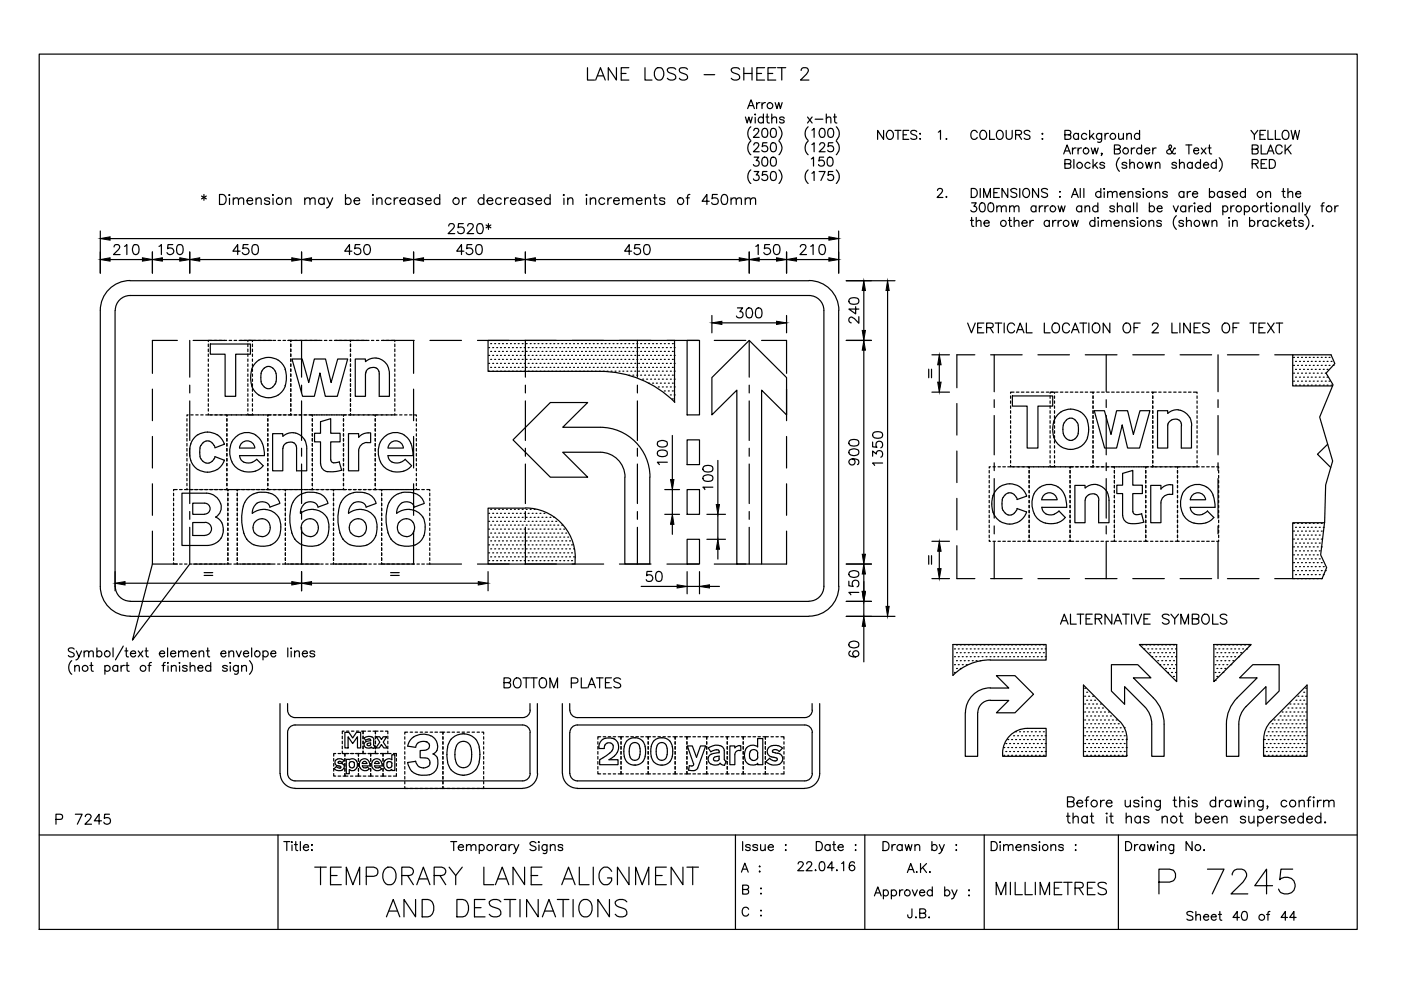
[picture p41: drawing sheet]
<svg xmlns="http://www.w3.org/2000/svg" width="297mm" height="210mm" viewBox="0 0 297 210" stroke-linecap="round" stroke-linejoin="round" font-family="sans-serif">
<g fill="none" stroke="#000" stroke-width=".25">
<path d="M8.3 11.5h279.5v185.6h-279.5zM124.6 14.4v2.6h1.4M126.3 17l1-2.6 1 2.6M126.7 16.1h1.2M130.7 14.4v2.6l-1.7-2.6v2.6M131.7 15.6h1M133.3 14.4h-1.6v2.6h1.6M136.8 14.4v2.6h1.4M139 14.7a.97 .97 0 0 1 1.1-.3 .97 .97 0 0 1 .6 .9 1.15 1.15 0 0 1-.2 1.3 1.15 1.15 0 0 1-1.3 .2 1.65 1.65 0 0 1-.2-2.1zM143.3 14.7a1.27 1.27 0 0 0-1.8 0 .68 .68 0 0 0 .5 .8l.8 .2a.65 .65 0 0 1 .4 .5 .65 .65 0 0 1-.2 .6 1.23 1.23 0 0 1-1.5-.2M145.8 14.7a1.22 1.22 0 0 0-1.8 0 .61 .61 0 0 0 .5 .8l.8 .2a.65 .65 0 0 1 .4 .5 .65 .65 0 0 1-.2 .6 1.15 1.15 0 0 1-1.5-.2M149.3 15.8h2.2"/>
<path d="M156.8 14.7a1.27 1.27 0 0 0-1.8 0 .68 .68 0 0 0 .5 .8l.8 .2a.65 .65 0 0 1 .5 .5 .65 .65 0 0 1-.2 .6 1.23 1.23 0 0 1-1.6-.2M157.7 15.6h1.7M157.7 14.4v2.6M159.4 14.4v2.6M160.5 15.6h1M162.1 14.4h-1.6v2.6h1.6M162.8 15.6h1M164.5 14.4h-1.7v2.6h1.7M164.9 14.4h1.7M165.7 14.4v2.6M169.9 14.9l.1-.3a.94 .94 0 0 1 1.3 0 .83 .83 0 0 1-.3 1.1l-1.3 1.3h1.8M158 24.8l.4 1.3 .4-1.3 .3 1.3 .4-1.3"/>
<path d="M158.5 23l.7-1.8 .7 1.8M158.8 22.4h.9M159.2 26.9a1.93 1.93 0 0 0 0 2.9M159.2 29.9a1.93 1.93 0 0 0 0 2.9M159.2 36a1.93 1.93 0 0 0 0 2.9M159.8 27.7l.4-.5h.3l.3 .2a.61 .61 0 0 1-.2 .8l-.9 .9h1.3M159.8 30.7l.4-.4h.3l.3 .2a.61 .61 0 0 1-.2 .8l-.9 .9h1.3M159.9 33.3h1l-.6 .7a.63 .63 0 0 1 .5 1 .63 .63 0 0 1-1.1-.1M159.9 36.4h1l-.6 .7a.63 .63 0 0 1 .5 1 .63 .63 0 0 1-1.1-.2M160.1 24.2v.2zM160.1 24.9v1.2M160.4 21.8v1.2"/>
<path d="M161.1 21.8a.65 .65 0 0 0-.7 .5M161.6 21.8v1.2M161.8 27.3a.61 .61 0 0 1 .9 .3 1.64 1.64 0 0 1-.2 1.4 .67 .67 0 0 1-.9-.2 1.56 1.56 0 0 1 .2-1.5zM161.8 33.4a.61 .61 0 0 1 .9 .3 1.64 1.64 0 0 1-.2 1.4 .67 .67 0 0 1-.9-.2 1.6 1.6 0 0 1 .2-1.5zM161.9 25.1a.61 .61 0 0 0-1-.1 .61 .61 0 0 0 0 .9 .61 .61 0 0 0 1-.1M161.9 24.2v1.9M162.3 21.8l-.4 .1-.3 .4M162.4 24.8h.6M162.6 30.3h-.9l-.1 .8a.67 .67 0 0 1 1 0 .67 .67 0 0 1-.1 1 .67 .67 0 0 1-1-.3M162.6 36.4h-.9l-.1 .8a.67 .67 0 0 1 1 0 .67 .67 0 0 1-.1 1 .67 .67 0 0 1-1-.3M162.7 24.2v1.5v.3l.4 .1M163.6 27.3a.64 .64 0 0 1 .9 .3 1.21 1.21 0 0 1-.4 1.5h-.2a.99 .99 0 0 1-.5-1.5z"/>
<path d="M163.6 30.4a.64 .64 0 0 1 .9 .2 1.21 1.21 0 0 1-.4 1.6l-.5-.1a1.57 1.57 0 0 1 0-1.7zM163.6 33.4a.64 .64 0 0 1 .9 .3 1.21 1.21 0 0 1-.4 1.5l-.5-.1a1.57 1.57 0 0 1 0-1.7zM163.6 36.4a.64 .64 0 0 1 .9 .3 1.21 1.21 0 0 1-.4 1.6l-.5-.1a1.57 1.57 0 0 1 0-1.8zM163.6 25.2l.5-.4 .5 .1v1.2M163.6 24.2v1.9M164.4 21.8l.3 1.2 .4-1.2 .4 1.2 .3-1.2M165.2 26.9a1.93 1.93 0 0 1 0 2.9M165.2 29.9a1.93 1.93 0 0 1 0 2.9M165.2 36a1.93 1.93 0 0 1 0 2.9M166.3 25.1a.53 .53 0 0 0-.5-.3 .53 .53 0 0 0-.5 .3l.2 .3 .7 .1 .1 .3a.57 .57 0 0 1-1 0M171.2 24.8l1 1.3M171.3 26.9a1.93 1.93 0 0 0 0 2.9"/>
<path d="M171.3 29.9a1.93 1.93 0 0 0 0 2.9M171.3 36a1.93 1.93 0 0 0 0 2.9M172 33.7l.5-.4v1.9M172.1 27.6l.5-.4v1.9M172.1 30.6l.5-.3v1.9M172.1 36.7l.5-.3v1.9M172.2 24.8l-1 1.3M172.8 25.3h1.7M173.7 36.4h1.2l-.9 1.9M173.8 30.7l.3-.4h.4l.3 .2a.61 .61 0 0 1-.2 .8l-.9 .9h1.2M174 27.3a.59 .59 0 0 1 .9 .3 1.26 1.26 0 0 1-.5 1.5h-.2a1.19 1.19 0 0 1-.2-1.8zM174.6 33.3h-.8l-.2 .9a.67 .67 0 0 1 1-.1 .67 .67 0 0 1-.1 1 .67 .67 0 0 1-1-.2"/>
<path d="M175.2 25.2l.4-.4 .5 .1 .1 1.2M175.2 24.2v1.9M175.6 33.4a.64 .64 0 0 1 .9 .3 1.21 1.21 0 0 1-.4 1.5l-.5-.1a1.57 1.57 0 0 1 0-1.7zM175.8 27.3a.61 .61 0 0 1 .9 .3 1.64 1.64 0 0 1-.2 1.4 .67 .67 0 0 1-.9-.2 1.56 1.56 0 0 1 .2-1.5zM176.6 30.3h-.9l-.1 .8a.67 .67 0 0 1 1 0 .67 .67 0 0 1-.1 1 .67 .67 0 0 1-1-.3M176.6 36.4h-.9l-.1 .8a.67 .67 0 0 1 1 0 .67 .67 0 0 1-.1 1 .67 .67 0 0 1-1-.3M176.7 24.8h.6M177 24.2v1.5l.1 .3 .3 .1M177.3 26.9a1.93 1.93 0 0 1 0 2.9M177.3 29.9a1.93 1.93 0 0 1 0 2.9M177.3 36a1.93 1.93 0 0 1 0 2.9M187.3 27.6v1.9l-1.2-1.9v1.9"/>
<path d="M188.3 27.7a.95 .95 0 0 1 1.2 .7 .95 .95 0 0 1-.6 1.1 1 1 0 0 1-1-.7 1 1 0 0 1 .4-1.1zM189.8 27.6h1.2M190.4 27.6v1.9M191.5 28.6h.7M192.7 27.6h-1.2v1.9h1.2M194.4 27.9a.71 .71 0 0 0-.7-.3 .71 .71 0 0 0-.6 .5l.4 .4 .7 .2 .2 .6a.88 .88 0 0 1-1.3 0M195 28.4h.2l-.1 .1zM195 29.5h.2zM198.9 28l.5-.4v1.9M200.5 29.5h.3zM205.9 40h.7a1.02 1.02 0 0 1 .6 .9 1.02 1.02 0 0 1-.6 1h-.7zM207.2 28.1a.69 .69 0 0 0-.8-.5 .69 .69 0 0 0-.6 .8v.4a.7 .7 0 0 0 .6 .7 .7 .7 0 0 0 .8-.4"/>
<path d="M207.8 40v1.9M208.1 27.7a.95 .95 0 0 1 1.1 .7 .95 .95 0 0 1-.6 1.1 1 1 0 0 1-.9-.7 1 1 0 0 1 .4-1.1zM209.8 27.6v1.9h1.1M211.6 27.7a.95 .95 0 0 1 1.1 .7 .95 .95 0 0 1-.6 1.1 1 1 0 0 1-.9-.7 1 1 0 0 1 .4-1.1zM211.9 40h-1.2v1.9h1.2M213.3 27.6v1.4a.64 .64 0 0 0 .7 .6 .64 .64 0 0 0 .6-.6v-1.4M213.7 40v1.9l-1.3-1.9v1.9M215.3 28.6l1.1-.1 .2-.3-.2-.5-1.1-.1v1.9M216 28.6l.6 .9M216.2 40v1.9M218.4 27.9a.67 .67 0 0 0-.7-.3 .67 .67 0 0 0-.6 .5l.4 .4 .7 .2 .2 .6a.82 .82 0 0 1-1.3 0M220.2 40v1.9l-1.3-1.9v1.9"/>
<path d="M220.9 28.4h.2l-.1 .1zM220.9 29.5h.2zM225.5 32.6l.7-1.9 .8 1.9M225.8 34.7l1.1-.1 .1-.3v-.3l-.4-.2h-.8v1.9h.8l.4-.2v-.4l-.4-.4M225.8 28.6l1.1-.1 .1-.3-.1-.5-1.1-.1v1.9h.8l.4-.1v-.5l-.4-.3M225.8 32h.9M227.4 31.4v1.2M227.7 33.8v1.9M228.1 31.4a.64 .64 0 0 0-.7 .5M228.6 31.4v1.2M228.7 28.6a.59 .59 0 0 0-.9-.1 .59 .59 0 0 0 0 .9 .59 .59 0 0 0 .9-.1M228.7 28.3v1.2"/>
<path d="M229 40v1.9M229.3 31.4a.63 .63 0 0 0-.7 .5M229.8 40v1.9M230.4 28.6a.61 .61 0 0 0-.9-.1 .61 .61 0 0 0 0 .9 .61 .61 0 0 0 .9-.1M231 27.6v1.9M231.1 34.7a.61 .61 0 0 0-.9-.1 .61 .61 0 0 0 0 .9 .61 .61 0 0 0 .9-.1M231.4 31.4l.3 1.2 .4-1.2 .4 1.2 .3-1.2M231.4 28.8l.6 .7M231.7 33.8v1.9M231.9 28.3l-.9 .9M232.1 35l.6 .7M232.6 34.4l-.9 .9"/>
<path d="M233.4 40v1.9M233.6 28.3v1.4a.53 .53 0 0 1-.9 .4M233.6 28.6a.61 .61 0 0 0-.9-.1 .61 .61 0 0 0 0 .9 .61 .61 0 0 0 .9-.1M233.7 32.6h-.2h.2l-.2 .4M234.1 40v.1zM234.2 34.7a.57 .57 0 0 0-1 0l.1 .2 .6 .2 .3 .3a.62 .62 0 0 1-1 0M234.3 28.3v1.2M235 28.3a.58 .58 0 0 0-.7 .5M236.3 31.6l1-.1a.4 .4 0 0 0 .3-.3 .4 .4 0 0 0-.3-.4l-1-.1v1.9h.8a.51 .51 0 0 0 .5-.5 .51 .51 0 0 0-.5-.5M237.2 28.3l.1 1.2h.4l.5-.3M237.3 33.4a1.93 1.93 0 0 0 0 2.9M238.2 28.3v1.2"/>
<path d="M238.9 34.7a.57 .57 0 0 0-1 0l.1 .2 .8 .3 .1 .2a.62 .62 0 0 1-1 0M238.9 28.7l.4-.4 .5 .1 .1 1.1M238.9 28.3v1.2M239.5 34.8l.5-.4 .4 .1 .1 1.2M239.5 33.8v1.9M239.9 31.4v1.2M240.6 31.4a.63 .63 0 0 0-.7 .5M241.6 28.6a.61 .61 0 0 0-.9-.1 .61 .61 0 0 0 0 .9 .61 .61 0 0 0 .9-.1M241.6 27.6v1.9M242 31.6a.59 .59 0 0 0-.8-.1 .59 .59 0 0 0 0 .9 .59 .59 0 0 0 .8-.1M242 30.7v1.9M242.4 40h.1l-.1 .1z"/>
<path d="M242.7 31.9h1.1a.58 .58 0 0 0-.8-.5 .58 .58 0 0 0-.2 .9 .57 .57 0 0 0 1 0M242.9 34.4l.3 1.3 .4-1.3 .3 1.3 .4-1.3M244.4 31.4v1.2M245 34.8l.4-.4 .4 .1 .1 1.2M245 34.4v1.3M245.1 31.4a.58 .58 0 0 0-.7 .5M249.2 31.5l-.1-.1-.2 .1-.3 .6a.64 .64 0 0 1-.6 .6 .64 .64 0 0 1-.6-.6l.9-.7a.38 .38 0 0 0-.2-.7l-.2 .1a1.62 1.62 0 0 0 .8 1.8h.4l.1-.1M249.4 34.7a.56 .56 0 0 0-.8-.2v.4l.6 .2 .2 .3a.57 .57 0 0 1-.9 0M250.1 34.8l.4-.4 .5 .1 .1 1.2M250.1 33.8v1.9M251.4 30.7h1.3M252.1 30.7v1.9"/>
<path d="M252.8 34.7a.59 .59 0 0 0-.9-.1 .59 .59 0 0 0 0 .9 .59 .59 0 0 0 .9-.1M252.8 34.4v1.3M253.1 31.9h1v-.2a.58 .58 0 0 0-.8-.1 .58 .58 0 0 0 0 .9 .58 .58 0 0 0 .8-.2M254.5 34.7a.61 .61 0 0 0-.9-.1 .61 .61 0 0 0 0 .9 .61 .61 0 0 0 .9-.1M254.5 33.8v1.9M254.7 31.4l1 1.2M255.2 35h1.1a.6 .6 0 0 0-.9-.5 .6 .6 0 0 0-.2 .9 .62 .62 0 0 0 1.1 0M255.7 31.4l-1 1.2M256.1 31.4h.7M256.4 30.7v1.6l.1 .3h.4M256.4 40v1.9M257.9 34.7a.61 .61 0 0 0-.9-.1 .61 .61 0 0 0 0 .9 .61 .61 0 0 0 .9-.1"/>
<path d="M257.9 33.8v1.9M258.5 33.4a1.93 1.93 0 0 1 0 2.9M264 40v1.9M265.2 27.6l.8 1v.9M265.5 31.6l1.1-.1 .2-.2-.1-.4-.4-.2h-.8v1.9h.8a.51 .51 0 0 0 .5-.5 .51 .51 0 0 0-.5-.5M265.5 34.7l1.1-.1 .2-.3-.1-.3-.4-.2h-.8v1.9M266.1 34.7l.7 1M266.7 27.6l-.7 1M267.1 28.6h.8M267.4 30.7v1.9h1.1M267.4 34.7h.7M268.3 27.6h-1.2v1.9h1.2"/>
<path d="M268.6 33.8h-1.2v1.9h1.2M268.7 32.6l.7-1.9 .7 1.9M268.8 27.6v1.9h1.1M269 32h.8M269.1 33.8h.7a.99 .99 0 0 1 .6 1 .99 .99 0 0 1-.6 .9h-.7zM270.4 27.6v1.9h1.1M271.8 31.2a.69 .69 0 0 0-.8-.5 .69 .69 0 0 0-.5 .8v.4a.69 .69 0 0 0 .5 .7 .69 .69 0 0 0 .8-.4M272.1 40v1.5l.1 .2 .3 .2M272.2 27.7a.93 .93 0 0 1 1.1 .4 .93 .93 0 0 1-.2 1.2 .71 .71 0 0 1-.8 .2 .71 .71 0 0 1-.5-.7v-.4zM272.5 30.7v1.9M272.9 31.5l.8 1.1M273.1 40v1.9"/>
<path d="M273.7 27.6l.5 1.9 .4-1.9 .5 1.9 .4-1.9M273.7 30.7l-1.2 1.3M21.3 49v8.9M23.3 55h6.9M23.3 50.6h152.4M24.2 52.4l.2-.5h.2h.4l.3 .2a.67 .67 0 0 1-.2 .9l-1 1h1.4M26.4 52.2l.5-.3v2.1M27.6 59.5h143.9M27.6 59.5a6.3 6.3 0 0 0-6.3 6.3v58.5M28.4 51.9a.73 .73 0 0 1 1 .3 1.45 1.45 0 0 1-.5 1.8h-.2a1.39 1.39 0 0 1-.3-2.1zM32.3 53.4v4.5M33.7 52.2l.5-.3v2.1"/>
<path d="M34.4 55h3.7M36.6 51.9h-1l-.1 .8a.76 .76 0 0 1 1.2 .1 .76 .76 0 0 1-.2 1.1 .76 .76 0 0 1-1.1-.3M37.7 51.9a.73 .73 0 0 1 1 .3 1.45 1.45 0 0 1-.5 1.8h-.2a1.39 1.39 0 0 1-.3-2.1zM40.2 53.4v4.5M42.3 55h19.6M42.7 41.6l1 .6M43.2 41.2v1.3M43.7 41.6l-1 .6M46.5 41.2h.8a1.15 1.15 0 0 1 .7 1.1 1.15 1.15 0 0 1-.7 1h-.8zM48.7 41.2v.2h-.2zM48.7 42v1.3M49.5 42.4l.5-.4h.4l.2 1.3"/>
<path d="M49.5 42v1.3M50.6 42.4l.5-.4h.5l.1 1.3M50.9 53.3h-1.5l1-1.4v2.1M52.4 42.5h1.2a.65 .65 0 0 0-.9-.5 .65 .65 0 0 0-.2 1.1 .63 .63 0 0 0 1.1 0M52.6 51.9h-1l-.1 .8a.76 .76 0 0 1 1.1 .1 .76 .76 0 0 1-.1 1.1 .76 .76 0 0 1-1.1-.3M53.7 51.9a.73 .73 0 0 1 1 .3 1.45 1.45 0 0 1-.5 1.8h-.2a1.39 1.39 0 0 1-.3-2.1zM54.3 42.4l.5-.4h.5l.1 1.3M54.3 42v1.3M57.2 42.2a.63 .63 0 0 0-1.1 0l.1 .3 .9 .3 .1 .3a.63 .63 0 0 1-1.1 0M57.9 41.2v.2zM57.9 42v1.3M60.6 42.4l.5-.4h.5l.1 1.3"/>
<path d="M60.6 42v1.3M63.9 53.4v4.5M64.6 42.4l.5-.4h.5l.1 1.3M64.6 42v1.3M65.7 42.4l.5-.4h.5l.1 1.3M66.1 55h19.5M68.7 42.2a.66 .66 0 0 0-1 0 .66 .66 0 0 0 0 .9 .66 .66 0 0 0 1 0M68.7 42v1.3M69.3 42l.6 1.3 .6-1.3M69.9 43.3l-.4 .7-.3 .1M73.3 42.2a.66 .66 0 0 1 .9 0 .66 .66 0 0 1 0 .9 .66 .66 0 0 1-.9 0M73.3 41.2v2.1"/>
<path d="M74.6 53.3h-1.5l1-1.4v2.1M75.1 42.5h1.2a.65 .65 0 0 0-1-.5 .65 .65 0 0 0-.1 1.1 .64 .64 0 0 0 1.1 0M76.3 51.9h-1l-.1 .8a.75 .75 0 0 1 1.1 0 .75 .75 0 0 1-.1 1.1 .75 .75 0 0 1-1.1-.2M77.4 51.9a.69 .69 0 0 1 1 .3 1.1 1.1 0 0 1-.7 1.8 1.31 1.31 0 0 1-.3-2.1zM79.1 41.2v.2h-.1zM79.1 42v1.3M79.9 42.4l.5-.4h.5l.1 1.3M79.9 42v1.3M82.9 42.2a.68 .68 0 0 0-1-.1 .68 .68 0 0 0 0 1.1 .68 .68 0 0 0 1-.1M83.6 42v1.3M84.4 42a.65 .65 0 0 0-.8 .5M84.8 42.5h1.2a.65 .65 0 0 0-.9-.5 .65 .65 0 0 0-.2 1.1 .64 .64 0 0 0 1.1 0"/>
<path d="M87.7 53.4v4.5M87.8 42.2a.68 .68 0 0 0-1-.1 .68 .68 0 0 0 0 1.1 .68 .68 0 0 0 1-.1M87.8 42v1.3M89.6 42.2a.64 .64 0 0 0-1.1 0l.1 .3 .9 .3 .1 .3a.64 .64 0 0 1-1.1 0M89.8 55h19.5M90.2 42.5h1.2a.65 .65 0 0 0-.9-.5 .65 .65 0 0 0-.2 1.1 .64 .64 0 0 0 1.1 0M93.2 42.2a.66 .66 0 0 0-.9 0 .66 .66 0 0 0 0 .9 .66 .66 0 0 0 .9 0M93.2 41.2v2.1M95.1 47.9l.2-.4 .2-.1h.4l.3 .2a.67 .67 0 0 1-.2 .9l-1 1h1.4M98.1 42v1.3M98.2 47.4h-1l-.1 .9a.75 .75 0 0 1 1.2 0 .75 .75 0 0 1-.2 1.1 .75 .75 0 0 1-1.1-.3M98.4 53.3h-1.6l1-1.4v2.1"/>
<path d="M98.9 42a.65 .65 0 0 0-.8 .5M99.2 47.9l.1-.4a.67 .67 0 0 1 1 .3l-.3 .7-1 1h1.4M100 51.9h-1l-.1 .8a.76 .76 0 0 1 1.2 .1 .76 .76 0 0 1-.2 1.1 .76 .76 0 0 1-1.1-.3M101.1 51.9a.73 .73 0 0 1 1.1 .3 1.45 1.45 0 0 1-.5 1.8h-.3a1.39 1.39 0 0 1-.3-2.1zM101.4 47.5a.66 .66 0 0 1 .9 .3 1.66 1.66 0 0 1-.1 1.6 .71 .71 0 0 1-1.1-.3 1.84 1.84 0 0 1 .3-1.6zM102.6 42.2a.68 .68 0 0 0-1-.1 .68 .68 0 0 0 0 1.1 .68 .68 0 0 0 1-.1M102.6 41.2v2.1M103.1 47.7l1 .6M103.3 42.5h1.2a.65 .65 0 0 0-.9-.5 .65 .65 0 0 0-.2 1.1 .63 .63 0 0 0 1.1 0M103.6 47.4v1.2M104.1 47.7l-1 .6M106.3 42.2a.66 .66 0 0 0-1 0 .66 .66 0 0 0 0 .9 .66 .66 0 0 0 1 0"/>
<path d="M107 42v1.3M107.8 42a.65 .65 0 0 0-.8 .5M108.2 42.5h1.2a.65 .65 0 0 0-.9-.5 .65 .65 0 0 0-.2 1.1 .63 .63 0 0 0 1.1 0M111.2 42.2a.68 .68 0 0 0-1-.1 .68 .68 0 0 0 0 1.1 .68 .68 0 0 0 1-.1M111.2 42v1.3M111.4 53.4v4.5M113 42.2a.63 .63 0 0 0-1.1 0l.1 .3 .9 .3 .1 .3a.63 .63 0 0 1-1.1 0M113.5 55h43.2M113.6 42.5h1.2a.65 .65 0 0 0-.9-.5 .65 .65 0 0 0-.2 1.1 .63 .63 0 0 0 1.1 0M116.6 42.2a.68 .68 0 0 0-1-.1 .68 .68 0 0 0 0 1.1 .68 .68 0 0 0 1-.1M116.6 41.2v2.1M119.6 42v1.3"/>
<path d="M119.6 41.2v.2h-.2zM120.4 42.4l.4-.4h.5l.2 1.3M120.4 42v1.3M124.3 42v1.3M124.3 41.2l.2 .2h-.2zM125.2 42.4l.5-.4h.5l.1 1.3M125.2 42v1.3M128.2 42.2a.68 .68 0 0 0-1-.1 .68 .68 0 0 0 0 1.1 .68 .68 0 0 0 1-.1M128.9 42v1.3M129.7 42a.65 .65 0 0 0-.8 .5M130.1 42.5h1.2a.65 .65 0 0 0-.9-.5 .65 .65 0 0 0-.2 1.1 .64 .64 0 0 0 1.1 0M132 42.4l.5-.4h.5l.1 1.3"/>
<path d="M132 42v1.3M133.1 42.4l.5-.4h.5l.1 1.3M133.9 53.3h-1.5l1-1.4v2.1M134.9 42.5h1.2a.65 .65 0 0 0-.9-.5 .65 .65 0 0 0-.2 1.1 .63 .63 0 0 0 1.1 0M135.7 51.9h-1.1l-.1 .8a.75 .75 0 0 1 1.1 0 .75 .75 0 0 1-.1 1.1 .75 .75 0 0 1-1.1-.2M136.8 51.9a.69 .69 0 0 1 .9 .3 1.1 1.1 0 0 1-.7 1.8 1.39 1.39 0 0 1-.2-2.1zM136.8 42.4l.5-.4h.5l.1 1.3M136.8 42v1.3M138.5 42h.7M138.8 41.2v1.8l.1 .3h.4M140.9 42.2a.64 .64 0 0 0-1.1 0l.1 .3 1 .3v.3a.64 .64 0 0 1-1.1 0M145.5 42h.6"/>
<path d="M146.3 41.2l-.4 .2-.1 .3v1.6M150.4 42.7h-1.5l1-1.5v2.1M152.1 41.2h-1l-.1 1a.74 .74 0 0 1 1.1-.1 .74 .74 0 0 1-.1 1.1 .74 .74 0 0 1-1.1-.2M153.2 41.4a.66 .66 0 0 1 1 .3 1.84 1.84 0 0 1-.2 1.6 .68 .68 0 0 1-1-.3 1.66 1.66 0 0 1 .2-1.6zM155 42.4l.5-.4h.5l.1 1.3M155 42v1.3M156.1 42.4l.5-.4h.5l.1 1.3M158 42.4l.5-.4h.5l.1 1.3M158 42v1.3M158.8 53.4v4.5M159.1 42.4l.5-.4h.5l.1 1.3M160.2 52.2l.6-.3v2.1"/>
<path d="M161 55h3.6M163.2 51.9h-1l-.1 .8a.76 .76 0 0 1 1.1 .1 .76 .76 0 0 1-.2 1.1 .76 .76 0 0 1-1.1-.3M164.3 51.9a.73 .73 0 0 1 1 .3 1.45 1.45 0 0 1-.5 1.8h-.2a1.39 1.39 0 0 1-.3-2.1zM166.8 53.4v4.5M168.9 55h6.8M169.7 52.4l.1-.3a.67 .67 0 0 1 1 0 .67 .67 0 0 1-.2 .9l-1 1h1.4M171.5 59.5a6.3 6.3 0 0 1 6.4 6.3l-.1 58.5M171.9 52.2l.5-.3v2.1M173.9 51.9a.68 .68 0 0 1 1 .3 1.1 1.1 0 0 1-.7 1.8 1.39 1.39 0 0 1-.3-2.1zM177.8 49v8.9M179.4 59.5h10.4M198.8 40.4l.3-.4 .6 .1a.6 .6 0 0 1-.1 .8l-.9 1h1.2"/>
<path d="M200.5 41.7h.3l-.1 .2zM205.8 46.7h.6M206 43h1l-.5 .7a.63 .63 0 0 1 .4 1 .63 .63 0 0 1-1.1-.1M206 46.1v1.5l.1 .3 .4 .1M207 47.1l.4-.4 .5 .1 .1 1.2M207 46.1v1.9M207.9 43.1a.59 .59 0 0 1 .9 .3 1.26 1.26 0 0 1-.4 1.5h-.2a1.19 1.19 0 0 1-.3-1.8zM208.5 41.9v-1.9l.8 1.9 .7-1.9v1.9M208.6 47.3h1.1a.58 .58 0 0 0-.8-.5 .58 .58 0 0 0-.2 .9 .57 .57 0 0 0 1 0M209.7 43.1a.61 .61 0 0 1 .9 .3 1.64 1.64 0 0 1-.1 1.4 .67 .67 0 0 1-1-.2 1.6 1.6 0 0 1 .2-1.5zM210.7 40.9h.7M211.3 44l.5-.4 .4 .1 .1 1.2"/>
<path d="M211.3 43.6v1.3M212.3 44l.5-.4 .4 .1 .1 1.2M213.8 46.7h.6M214.1 44l.4-.4 .4 .1 .1 1.2M214.1 46.1v1.5v.3l.4 .1M214.1 43.6v1.3M215 44l.5-.4 .5 .1v1.2M215 47.1l.5-.4 .5 .1v1.2M215 46.1v1.9M215.6 40.2a.74 .74 0 0 0-1.3 .2l.2 .3 .9 .3a.46 .46 0 0 1 0 .7 .8 .8 0 0 1-1.1-.1M216.7 47.3h1.1a.58 .58 0 0 0-.8-.5 .58 .58 0 0 0-.2 .9 .57 .57 0 0 0 1 0M217 40.2a.78 .78 0 0 1 1-.1 .78 .78 0 0 1 .3 1 .72 .72 0 0 1-.7 .8 .72 .72 0 0 1-.8-.8z"/>
<path d="M218.4 46.7v1.3M219.1 46.7a.64 .64 0 0 0-.7 .6M219.6 43.9a.59 .59 0 0 0-.8 0 .59 .59 0 0 0 0 .8 .59 .59 0 0 0 .8 0M219.6 43.6v1.3M220.4 43.6v1.3M221.1 43.6a.64 .64 0 0 0-.7 .6M221.5 43.6v1.3M222.1 40.2a.74 .74 0 0 0-1.3 .2l.2 .3 .7 .2a.45 .45 0 0 1 .4 .4 .45 .45 0 0 1-.2 .4 .8 .8 0 0 1-1.1-.1M222.3 43.6a.63 .63 0 0 0-.8 .6M222.5 47a.61 .61 0 0 0-.9-.1 .61 .61 0 0 0 0 .9 .61 .61 0 0 0 .9-.1M222.5 46.7v1.3M223.2 46.7v1.3"/>
<path d="M223.9 46.7a.58 .58 0 0 0-.7 .6M224.3 43.6l.4 1.3 .4-1.3 .3 1.3 .4-1.3M224.3 46.7v1.3M224.6 40.7h.2zM224.6 41.7h.2l-.1 .2zM225.1 46.7a.63 .63 0 0 0-.8 .6M227.2 41.9l.7-1.9 .7 1.9M227.2 46.7l.3 1.3 .4-1.3 .3 1.3 .4-1.3M227.4 41.2h.9M229.3 43.9a.61 .61 0 0 0-.9-.1 .61 .61 0 0 0 0 1 .61 .61 0 0 0 .9-.1M229.3 43.6v1.3M230.1 44l.4-.4 .4 .1 .1 1.2"/>
<path d="M230.1 43.6v1.3M232.1 47a.61 .61 0 0 0-.9-.1 .61 .61 0 0 0 0 .9 .61 .61 0 0 0 .9-.1M232.1 46.1v1.9M232.8 43.9a.61 .61 0 0 0-.9-.1 .61 .61 0 0 0 0 1 .61 .61 0 0 0 .9-.1M232.8 43v1.9M232.8 46.8v1.2M232.8 46.1v.2zM233.4 40.9a.61 .61 0 0 0-.9-.1 .61 .61 0 0 0 0 .9 .61 .61 0 0 0 .9-.1M233.6 47.1l.3-.3a.44 .44 0 0 1 .7 .3v.9M233.6 46.7v1.3M234.1 40.7v1.2M234.6 47.1l.4-.4 .5 .1 .1 1.2"/>
<path d="M234.8 40.9a.63 .63 0 0 1 .9-.2l.2 1.2M234.8 40.6v1.3M235.9 40.9l.4-.3 .4 .1 .1 1.2M236.2 47.3h1.1a.58 .58 0 0 0-.8-.5 .58 .58 0 0 0-.2 .9 .57 .57 0 0 0 1 0M236.3 43.9a.53 .53 0 0 0-.5-.3 .53 .53 0 0 0-.5 .3l.3 .3 .6 .2 .1 .3a.57 .57 0 0 1-1 0M236.9 44l.5-.4 .4 .1 .1 1.2M236.9 43v1.9M237.5 41.1h1.1a.6 .6 0 0 0-1-.4 .6 .6 0 0 0 .1 1 .54 .54 0 0 0 .9-.1M237.9 47.1l.5-.4 .4 .1 .1 1.2M237.9 46.7v1.3M239.2 40.9l.4-.3 .5 .1 .1 1.2M239.2 40.6v1.3"/>
<path d="M239.6 43.9a.59 .59 0 0 0-.9 0 .59 .59 0 0 0 0 .8 .59 .59 0 0 0 .9 0M239.6 43.6v1.3M240.3 43v1.9M240.6 47a.62 .62 0 0 0-1.1 0l.1 .2 .8 .3 .2 .2a.57 .57 0 0 1-1.1 0M241.1 46.2h.2zM241.1 43v1.9M241.2 46.8v1.2M241.8 40.9a.57 .57 0 0 0-1 0l.1 .1 .8 .3 .1 .3a.56 .56 0 0 1-.9 .1l-.1-.1M242.4 40.7v1.2M243.6 47.1l.3-.3a.44 .44 0 0 1 .7 .3v.9M243.6 46.7v1.3M243.7 43.9a.61 .61 0 0 1 .9-.1 .61 .61 0 0 1 0 1 .61 .61 0 0 1-.9-.1"/>
<path d="M243.7 43v1.9M244.9 40.9a.63 .63 0 0 1 .9-.2l.1 1.2M244.9 40.6v1.3M245.3 44.2h1.1a.55 .55 0 0 0-.6-.6 .55 .55 0 0 0-.5 .8 .57 .57 0 0 0 .5 .5 .57 .57 0 0 0 .6-.2M246.2 47a.57 .57 0 0 0-.9 0v.2l.8 .3 .1 .2a.53 .53 0 0 1-.5 .3 .53 .53 0 0 1-.4-.3M247.5 40.9a.62 .62 0 0 0-1 0l.9 .4 .1 .3a.57 .57 0 0 1-1 0M248.8 43.6l.5 1.3 .5-1.3M249.4 45.7a1.98 1.98 0 0 0 0 2.9M250.9 47a.57 .57 0 0 0-.9 0v.2l.8 .3 .1 .2a.53 .53 0 0 1-.5 .3 .53 .53 0 0 1-.4-.3M251 40.9a.59 .59 0 0 0-.9-.1 .59 .59 0 0 0 0 .9 .59 .59 0 0 0 .9-.1M251 40.6v1.3M251.4 43.9a.61 .61 0 0 0-.9-.1 .61 .61 0 0 0 0 1 .61 .61 0 0 0 .9-.1"/>
<path d="M251.4 43.6v1.3M251.6 47.1a.63 .63 0 0 1 .8-.3l.2 1.2M251.6 46.1v1.9M251.7 40.6v1.3M252.1 43.6v1.3M252.4 40.6a.64 .64 0 0 0-.7 .5M252.8 41.1h1.1a.6 .6 0 0 0-.9-.4 .6 .6 0 0 0 .1 1 .54 .54 0 0 0 .8-.1M252.8 43.6a.58 .58 0 0 0-.7 .6M253.2 43.1h.2l-.1 .1zM253.3 43.7v1.2M253.9 44.2h1.1a.55 .55 0 0 0-.6-.6 .55 .55 0 0 0-.5 .8 .57 .57 0 0 0 .4 .5 .57 .57 0 0 0 .7-.2M254.9 46.7l.4 1.3 .3-1.3 .4 1.3 .3-1.3"/>
<path d="M256.4 40.9a.61 .61 0 0 1 .9-.1 .61 .61 0 0 1 0 .9 .61 .61 0 0 1-.9-.1M256.6 43.9a.61 .61 0 0 0-.9-.1 .61 .61 0 0 0 0 1 .61 .61 0 0 0 .9-.1M256.6 43v1.9M257 47.1l.3-.3a.44 .44 0 0 1 .7 .3v.9M257 46.7v1.3M259.1 40.9a.59 .59 0 0 0-.8-.1 .59 .59 0 0 0 0 .9 .59 .59 0 0 0 .8-.1M259.1 40.6v1.3M259.3 43.9a.59 .59 0 0 1 .8 0 .59 .59 0 0 1 0 .8 .59 .59 0 0 1-.8 0M259.3 43.6v2M260.5 46.2h.2zM260.6 46.8v1.2M260.8 40.9a.62 .62 0 0 0-1 0l.1 .1 .8 .3 .1 .3a.57 .57 0 0 1-1 0"/>
<path d="M261 43.6v1.3M261.3 41.1h1.1a.57 .57 0 0 0-.8-.5 .57 .57 0 0 0-.2 1 .53 .53 0 0 0 .5 .3 .53 .53 0 0 0 .5-.3M261.3 47.1l.5-.4 .4 .1 .1 1.2M261.3 46.7v1.3M261.7 43.6a.58 .58 0 0 0-.7 .6M263.8 43.9a.61 .61 0 0 1 .9-.1 .61 .61 0 0 1 0 1 .61 .61 0 0 1-.9-.1M263.8 43.6v2M264 40.9a.61 .61 0 0 0-.9-.1 .61 .61 0 0 0 0 .9 .61 .61 0 0 0 .9-.1M264.9 47a.61 .61 0 0 1 .9-.1 .61 .61 0 0 1 0 .9 .61 .61 0 0 1-.9-.1M264.9 46.1v1.9M266.7 46.7v1.3M267.3 43.6v1.3"/>
<path d="M267.4 46.7a.58 .58 0 0 0-.7 .6M268 43.6a.58 .58 0 0 0-.7 .6M268.3 43.6h.6M268.4 40.9l.3-.2a.44 .44 0 0 1 .7 .2v1M268.4 40.6v1.3M268.5 43v1.6l.2 .2 .3 .1M268.8 47a.61 .61 0 0 0-.9-.1 .61 .61 0 0 0 0 .9 .61 .61 0 0 0 .9-.1M268.8 46.7v1.3M269.6 43.7v1.2M269.6 43v.2zM270.5 47a.59 .59 0 0 0-.8-.1 .59 .59 0 0 0 0 .9 .59 .59 0 0 0 .8-.1M271.2 46.1v1.9"/>
<path d="M271.5 47.3l.7 .7M271.8 40.6h.6M272 44l.4-.4 .5 .1 .1 1.2M272 43.6v1.3M272.1 46.7l-.9 .9M272.6 47.3h1.1v-.2a.58 .58 0 0 0-.9-.1 .58 .58 0 0 0 0 .8 .58 .58 0 0 0 .9-.1M273.1 40.9l.3-.2a.44 .44 0 0 1 .7 .2v1M274.2 46.7h.6M274.4 46.1v1.5l.1 .3 .4 .1M274.7 41.1h1.1a.57 .57 0 0 0-.8-.5 .57 .57 0 0 0-.2 1 .53 .53 0 0 0 .5 .3 .53 .53 0 0 0 .5-.3M274.7 43.9a.61 .61 0 0 0-.9-.1 .61 .61 0 0 0 0 1 .61 .61 0 0 0 .9-.1M274.7 43.6v1.3"/>
<path d="M275.4 43v1.9M276.2 43v1.9M276.3 47a.57 .57 0 0 0-.9 0v.2l.8 .3 .1 .2a.53 .53 0 0 1-.5 .3 .53 .53 0 0 1-.4-.3M276.7 43.6l.5 1.3 .6-1.3M276.9 45.7a1.98 1.98 0 0 1 0 2.9M277.2 44.9l-.3 .6-.3 .1M278.3 47.8v.2zM280 43.6h.7M280.8 43l-.4 .1-.1 .3v1.5M283 43.6v1.3M283.7 43.6a.58 .58 0 0 0-.7 .6M24.4 65.8v59.5"/>
<path d="M27.6 62.7h143.9a3.2 3.2 0 0 1 3.2 3.1v58.5M27.6 62.7a3.2 3.2 0 0 0-3.2 3.1M37.6 72.2h-5.3v7M40.2 72.2v7.8M41 72.2h7.1M44.2 72.9v.6M44.2 74v.5M44.2 75.1v.5M44.2 76.1v.5M44.2 77.2v.5M44.2 78.2v.5M44.2 79.3v.5"/>
<path d="M44.6 72.9h8.5v2.2h-3.1v8.9h-2.3v-8.9h-3.1zM44.9 72.2h-.7v.2M48.6 72.2h.5M49.6 72.2h.6M50.7 72.2h7M52.5 72.9v.6M52.5 74v.5M52.5 75.1v.5M52.5 76.1v.5M52.5 77.2v.5M52.5 78.2v.5M52.5 79.3v.5"/>
<path d="M52.8 72.2h.7v.2M53.1 72.2h-.6v.2M53.4 78.3a5.9 5.9 0 0 0 0 3.5M53.5 72.9v.6M53.5 74v.5M53.5 75.1v.5M53.5 76.1v.5M53.5 77.2v.5M53.5 78.2v.5M53.5 79.3v.5M55.4 79.2l-.1 .8M56 78.1l-.7 1.1"/>
<path d="M56.6 77.7l-.6 .4M57.2 77.7l.7 .4 .4 .5M57.2 77.7h-.6M57.9 72.2h.5M58.3 78.7l.3 1.3M58.9 72.2h.6M60 72.2h.6M60.4 78.3h.1a5.9 5.9 0 0 1-.1 3.5M60.5 78.3a3.8 3.8 0 0 0-3.6-2.5 3.8 3.8 0 0 0-3.5 2.5M61.7 72.9v.6M61.7 74v.5M61.7 75.1v.5"/>
<path d="M61.7 76.1v.5M61.7 77.2v.5M61.7 78.2v.5M61.7 79.3v.5M61.9 72.2h-.2v.2v-.2h-.6h7.2M61.9 76.1h2.2l1.4 5 1.1-5h2.4l1.2 5 1.4-5h2.1l-2.2 7.9h-2.5l-1.2-4.9-1.2 4.9h-2.5zM63.9 72.2v7.8M68.8 72.2h.5M69.8 72.2h.6M70.9 72.2h7.3M74.3 72.9v.6M74.3 74v.5"/>
<path d="M74.3 75.1v.5M74.3 76.1v.5M74.3 77.2v.5M74.3 78.2v.5M74.3 79.3v.5M75.1 72.2h-.8v.2v-.2h-.2M77.5 76.7v-.6h-2.2v7.9h2.2v-4.8M78.8 72.2h.5M79.8 72.2h.5M79.8 78.1a1.56 1.56 0 0 0-2.3 1.2M79.8 78l.5 .7M80.2 76a2.85 2.85 0 0 0-2.7 .7"/>
<path d="M80.2 76l1.3 .7 .7 .8M80.9 72.2h6.9M82.2 77.5l.3 1.4 .1 5.1h-2.2l-.1-5.3M83 72.2h.7v.2M83.7 72.9v.6M83.7 74v.5M83.7 75.1v.5M83.7 76.1v.5M83.7 77.2v.5M83.7 78.2v.5M83.7 79.3v.5M87.7 72.2v7"/>
<path d="M91.2 72.2h6.6M101.2 72.2h6.7M103.6 77h.1M103.6 75.4h.1M103.6 73.7h.1M103.6 78.7h.1M104 76.2h.1M104 74.5h.1M104 72.9h.1M104 77.9h.1M104.5 77h.1M104.5 75.4h.1"/>
<path d="M104.5 73.7h.1M104.5 78.7h.1M104.9 76.2h.1M104.9 74.5h.1M104.9 72.9h.1M104.9 77.9h.1M105.3 77h.1M105.3 75.4h.1M105.3 73.7h.1M105.3 78.7h.1M105.7 76.2h.1M105.7 74.5h.1"/>
<path d="M105.7 72.9h.1M105.7 77.9h.1M106.1 77h.1M106.1 75.4h.1M106.1 73.7h.1M106.1 78.7h.1M106.5 76.2h.1M106.5 74.5h.1M106.5 72.9h.1M106.5 77.9h.1M106.9 77h.1M106.9 75.4h.1"/>
<path d="M106.9 73.7h.1M106.9 78.7h.1M107.4 76.2h.1M107.4 74.5h.1M107.4 72.9h.1M107.4 77.9h.1M107.8 77h.1M107.8 75.4h.1M107.8 73.7h.1M107.8 78.7h.1M108.2 76.2h.1M108.2 74.5h.1"/>
<path d="M108.2 72.9h.1M108.2 77.9h.1M108.6 77h.1M108.6 75.4h.1M108.6 73.7h.1M108.6 78.7h.1M109.1 76.2h.1M109.1 74.5h.1M109.1 72.9h.1M109.1 77.9h.1M109.5 77h.1M109.5 75.4h.1"/>
<path d="M109.5 73.7h.1M109.5 78.7h.1M109.9 76.2h.1M109.9 74.5h.1M109.9 72.9h.1M109.9 77.9h.1M110.3 77h.1M110.3 75.4h.1M110.3 73.7h.1M110.3 78.7h.1M110.7 76.2h.1M110.7 74.5h.1"/>
<path d="M110.7 72.9h.1M110.7 77.9h.1M111.1 77h.1M111.1 75.4h.1M111.1 73.7h.1M111.1 78.7h.1M111.3 72.2h6.7M111.4 72.2v7.8M111.6 76.2h.1M111.6 74.5h.1M111.6 72.9h.1M111.6 77.9h.1"/>
<path d="M112 75.4h.1M112 73.7h.1M112 78.7h.1M112 77h.1M112.4 76.2h.1M112.4 74.5h.1M112.4 72.9h.1M112.4 77.9h.1M112.8 75.4h.1M112.8 73.7h.1M112.8 78.7h.1M112.8 77h.1"/>
<path d="M113.3 76.2h.1M113.3 74.5h.1M113.3 72.9h.1M113.3 77.9h.1M113.6 75.4h.1M113.6 73.7h.1M113.6 78.7h.1M113.6 77h.1M114.1 76.2h.1M114.1 74.5h.1M114.1 72.9h.1M114.1 77.9h.1"/>
<path d="M114.5 75.4h.1M114.5 73.7h.1M114.5 78.7h.1M114.5 77h.1M114.9 76.2h.1M114.9 74.5h.1M114.9 72.9h.1M114.9 77.9h.1M115.3 75.4h.1M115.3 73.7h.1M115.3 78.7h.1M115.3 77h.1"/>
<path d="M115.8 76.2h.1M115.8 74.5h.1M115.8 72.9h.1M115.8 77.9h.1M116.2 75.4h.1M116.2 73.7h.1M116.2 78.7h.1M116.2 77h.1M116.6 76.2h.1M116.6 74.5h.1M116.6 72.9h.1M116.6 77.9h.1"/>
<path d="M117 75.4h.1M117 73.7h.1M117 78.7h.1M117 77h.1M117.4 76.2h.1M117.4 74.5h.1M117.4 72.9h.1M117.4 77.9h.1M117.8 75.4h.1M117.8 73.7h.1M117.8 78.7h.1M117.8 77h.1"/>
<path d="M118.3 76.2h.1M118.3 74.5h.1M118.3 72.9h.1M118.3 77.9h.1M118.7 75.4h.1M118.7 73.7h.1M118.7 78.7h.1M118.7 77h.1M119.1 76.2h.1M119.1 74.5h.1M119.1 72.9h.1M119.1 77.9h.1"/>
<path d="M119.5 75.4h.1M119.5 73.7h.1M119.5 78.7h.1M119.5 77h.1M119.9 76.2h.1M119.9 74.5h.1M119.9 72.9h.1M119.9 77.9h.1M120.4 75.4h.1M120.4 73.7h.1M120.4 78.7h.1M120.4 77h.1"/>
<path d="M120.7 76.2h.1M120.7 74.5h.1M120.7 72.9h.1M120.7 77.9h.1M121.2 75.4h.1M121.2 73.7h.1M121.2 78.7h.1M121.2 77h.1M121.3 72.2h6.7M121.6 76.2h.1M121.6 74.5h.1M121.6 72.9h.1"/>
<path d="M121.6 77.9h.1M122 75.4h.1M122 73.7h.1M122 78.7h.1M122 77h.1M122.4 76.2h.1M122.4 74.5h.1M122.4 72.9h.1M122.4 77.9h.1M122.9 75.4h.1M122.9 73.7h.1M122.9 78.7h.1"/>
<path d="M122.9 77h.1M123.3 76.2h.1M123.3 74.5h.1M123.3 72.9h.1M123.3 77.9h.1M123.7 75.4h.1M123.7 73.7h.1M123.7 78.7h.1M123.7 77h.1M124.1 76.2h.1M124.1 74.5h.1M124.1 72.9h.1"/>
<path d="M124.1 77.9h.1M124.5 75.4h.1M124.5 73.7h.1M124.5 78.7h.1M124.5 77h.1M124.9 76.2h.1M124.9 74.5h.1M124.9 72.9h.1M124.9 77.9h.1M125.4 75.4h.1M125.4 73.7h.1M125.4 78.7h.1"/>
<path d="M125.4 77h.1M125.8 76.2h.1M125.8 74.5h.1M125.8 72.9h.1M125.8 77.9h.1M126.2 75.4h.1M126.2 73.7h.1M126.2 78.7h.1M126.2 77h.1M126.6 76.2h.1M126.6 74.5h.1M126.6 72.9h.1"/>
<path d="M126.6 77.9h.1M127.1 75.4h.1M127.1 73.7h.1M127.1 78.7h.1M127.1 77h.1M127.2 78.7h-23.7v-6.5h39.5v13.1M127.2 78.7a22.4 22.4 0 0 1 15.9 6.6M127.5 76.2h.1M127.5 74.5h.1M127.5 72.9h.1M127.5 77.9h.1M127.9 75.4h.1"/>
<path d="M127.9 73.7h.1M127.9 78.7h.1M127.9 77h.1M128.3 76.2h.1M128.3 74.5h.1M128.3 72.9h.1M128.3 77.9h.1M128.7 75.4h.1M128.7 73.7h.1M128.7 78.7h.1M128.7 77h.1M129.1 76.2h.1"/>
<path d="M129.1 74.5h.1M129.1 72.9h.1M129.1 77.9h.1M129.6 75.4h.1M129.6 73.7h.1M129.6 78.7h.1M129.6 77h.1M130 76.2h.1M130 74.5h.1M130 72.9h.1M130 77.9h.1M130.4 75.4h.1"/>
<path d="M130.4 73.7h.1M130.4 78.7h.1M130.4 77h.1M130.8 76.2h.1M130.8 74.5h.1M130.8 72.9h.1M130.8 77.9h.1M131.2 75.4h.1M131.2 73.7h.1M131.2 78.7h.1M131.2 77h.1M131.3 72.2h6.7"/>
<path d="M131.6 76.2h.1M131.6 74.5h.1M131.6 72.9h.1M131.6 77.9h.1M132.1 75.4h.1M132.1 73.7h.1M132.1 78.7h.1M132.1 77h.1M132.5 76.2h.1M132.5 74.5h.1M132.5 72.9h.1M132.5 77.9h.1"/>
<path d="M132.9 75.4h.1M132.9 73.7h.1M132.9 78.7h.1M132.9 77h.1M133.3 76.2h.1M133.3 74.5h.1M133.3 72.9h.1M133.3 79.5h.1M133.3 77.9h.1M133.7 75.4h.1M133.7 73.7h.1M133.7 78.7h.1"/>
<path d="M133.7 77h.1M134.2 76.2h.1M134.2 74.5h.1M134.2 72.9h.1M134.2 79.5h.1M134.2 77.9h.1M134.6 75.4h.1M134.6 73.7h.1M134.6 78.7h.1M134.6 77h.1M135 76.2h.1M135 74.5h.1"/>
<path d="M135 72.9h.1M135 79.5h.1M135 77.9h.1M135.1 72.2v7.8M135.4 77h.1M135.4 75.4h.1M135.4 73.7h.1M135.4 78.7h.1M135.8 76.2h.1M135.8 74.5h.1M135.8 72.9h.1M135.8 79.5h.1"/>
<path d="M135.8 77.9h.1M136.2 77h.1M136.2 75.4h.1M136.2 73.7h.1M136.2 78.7h.1M136.7 76.2h.1M136.7 74.5h.1M136.7 72.9h.1M136.7 79.5h.1M136.7 77.9h.1M137.1 77h.1M137.1 75.4h.1"/>
<path d="M137.1 73.7h.1M137.1 78.7h.1M137.5 76.2h.1M137.5 74.5h.1M137.5 72.9h.1M137.5 79.5h.1M137.5 77.9h.1M137.9 77h.1M137.9 75.4h.1M137.9 73.7h.1M137.9 78.7h.1M138.4 76.2h.1"/>
<path d="M138.4 74.5h.1M138.4 72.9h.1M138.4 79.5h.1M138.4 77.9h.1M138.8 77h.1M138.8 75.4h.1M138.8 73.7h.1M138.8 78.7h.1M139.2 76.2h.1M139.2 74.5h.1M139.2 72.9h.1M139.2 79.5h.1"/>
<path d="M139.2 77.9h.1M139.6 77h.1M139.6 75.4h.1M139.6 73.7h.1M139.6 78.7h.1M140 76.2h.1M140 74.5h.1M140 72.9h.1M140 79.5h.1M140 77.9h.1M140.4 77h.1M140.4 75.4h.1"/>
<path d="M140.4 73.7h.1M140.4 78.7h.1M140.9 76.2h.1M140.9 74.5h.1M140.9 72.9h.1M140.9 79.5h.1M140.9 77.9h.1M141.3 77h.1M141.3 75.4h.1M141.3 73.7h.1M141.3 78.7h.1M141.4 72.2h6.7"/>
<path d="M141.7 76.2h.1M141.7 74.5h.1M141.7 72.9h.1M141.7 79.5h.1M141.7 77.9h.1M142.1 77h.1M142.1 75.4h.1M142.1 73.7h.1M142.1 78.7h.1M142.6 76.2h.1M142.6 74.5h.1M142.6 72.9h.1"/>
<path d="M142.6 79.5h.1M142.6 77.9h.1M142.9 75.4h.1M142.9 73.7h.1M142.9 78.7h.1M142.9 77h.1M145.7 72.2h2.6v15.8h-2.6zM150.9 66.9v3.7M151.4 72.2h6.7M153 68.5h11.6M156.4 65.3h1.1l-.6 .8a.71 .71 0 0 1 .5 1.1 .71 .71 0 0 1-1.3-.2M158.5 65.4a.62 .62 0 0 1 .9 .3 1.05 1.05 0 0 1-.6 1.7 .9 .9 0 0 1-.6-1.2z"/>
<path d="M158.8 72.2v7.8M160.5 65.4a.66 .66 0 0 1 1 .3 1.84 1.84 0 0 1-.2 1.6 .73 .73 0 0 1-1.1-.3 1.84 1.84 0 0 1 .3-1.6zM161.5 72.2h5.3v7M166.8 66.9v3.7M179.4 72.2h5.4M180.1 63.4a1.65 1.65 0 0 1 1.9 0 .73 .73 0 0 1-.3 1 1.45 1.45 0 0 1-1.7-.5zM181.4 65v1.5l-1.4-1h2.1M182.1 67.1v1.4l-1-1-.7-.3a.65 .65 0 0 0-.3 1l.4 .3M183.1 61.6v8.5M183.1 74.3v43.2M188.2 61.6v67M196.9 78.3v1.8"/>
<path d="M197.5 78.3v1.8M197.6 75.2h3.7M199.2 77.3v3.7M205.2 68.5l.8 2.1 .8-2.1M206.7 75.2h-3.8v7M207.3 69.5h.8M208.6 68.5h-1.3v2.1h1.3M209.2 69.5l1.2-.1 .2-.3-.1-.4-.4-.2h-.9v2.1M209.9 69.5l.7 1.1M210 75.2h6.7M210.8 75.2v7.9M211 68.5h1.4"/>
<path d="M211.7 68.5v2.1M212.9 68.5v2.1M215.1 69a.79 .79 0 0 0-.9-.5 .79 .79 0 0 0-.6 .8 .86 .86 0 0 0 .3 1.2 .86 .86 0 0 0 1.2-.4M215.5 70.6l.8-2.1 .8 2.1M215.8 69.9h1M217.6 68.5v2.1h1.2M220.1 75.2h6.7M221.4 68.5v2.1h1.2M223.2 68.8a.86 .86 0 0 1 1.2-.1 .86 .86 0 0 1 .2 1.1 .8 .8 0 0 1-.8 .8 .8 .8 0 0 1-.8-.8zM226.8 69a.77 .77 0 0 0-.9-.5 .77 .77 0 0 0-.6 .8 .86 .86 0 0 0 .2 1.1 .86 .86 0 0 0 1.2-.1l.1-.2M227.2 70.6l.8-2.1 .8 2.1M227.5 69.9h1"/>
<path d="M229 68.5h1.4M229.7 68.5v2.1M230.1 75.2h6.7M230.9 68.5v2.1M231.8 68.8a.86 .86 0 0 1 1.1-.1 .86 .86 0 0 1 .3 1.1 .8 .8 0 0 1-.8 .8 .8 .8 0 0 1-.8-.8zM234.5 75.2v7.9M235.3 68.5v2.1l-1.4-2.1v2.1M238.3 68.8a.86 .86 0 0 1 1.1-.1 .86 .86 0 0 1 .3 1.1 .8 .8 0 0 1-.8 .8 .8 .8 0 0 1-.8-.8zM240.2 75.2h6.7M240.4 69.5h.8M241.7 68.5h-1.3v2.1M244.3 69l.4-.5 .6 .1a.46 .46 0 0 1 .1 .7l-1.2 1.3h1.4"/>
<path d="M248.5 68.5v2.1h1.2M250.2 68.5v2.1M250.2 75.2h6.7M252.4 68.5v2.1l-1.4-2.1v2.1M253.2 69.5h.8M254.5 68.5h-1.3v2.1h1.3M256.4 68.8a.8 .8 0 0 0-1.4 .2l.2 .3 1.1 .5 .1 .5a.93 .93 0 0 1-1.4 0M258.2 75.2v7.9M259.5 68.6a1 1 0 0 1 1.2 .4 1 1 0 0 1-.2 1.3 .86 .86 0 0 1-1.1 .1 .86 .86 0 0 1-.3-1.1zM260.2 75.2h6.7M261.4 69.5h.8M262.7 68.5h-1.3v2.1"/>
<path d="M265 68.5h1.4M265.7 68.5v2.1M266.9 69.5h.8M268.2 68.5h-1.3v2.1h1.3M268.7 68.5l1.4 2.1M270.1 68.5l-1.4 2.1M270.3 75.2h3.8M270.6 68.5h1.4M271.2 68.5v2.1M274.2 79.1h.1M274.2 77.5h.1M274.2 75.8h.1"/>
<path d="M274.7 80h.1M274.7 78.3h.1M274.7 76.6h.1M275.1 79.1h.1M275.1 77.5h.1M275.1 75.8h.1M275.5 80h.1M275.5 78.3h.1M275.5 76.6h.1M275.9 79.1h.1M275.9 77.5h.1M275.9 75.8h.1"/>
<path d="M276.4 80h.1M276.4 78.3h.1M276.4 76.6h.1M276.8 79.1h.1M276.8 77.5h.1M276.8 75.8h.1M277.2 80h.1M277.2 78.3h.1M277.2 76.6h.1M277.6 79.1h.1M277.6 77.5h.1M277.6 75.8h.1"/>
<path d="M278 80h.1M278 78.3h.1M278 76.6h.1M278.4 79.1h.1M278.4 77.5h.1M278.4 75.8h.1M278.9 80h.1M278.9 78.3h.1M278.9 76.6h.1M279.3 79.1h.1M279.3 77.5h.1M279.3 75.8h.1"/>
<path d="M279.7 80h.1M279.7 78.3h.1M279.7 76.6h.1M280.1 79.1h.1M280.1 77.5h.1M280.1 75.8h.1M280.6 80h.1M280.6 78.3h.1M280.6 76.6h.1M281 79.1h.1M281 77.5h.1M281 75.8h.1"/>
<path d="M281.4 80h.1M281.4 78.3h.1M281.4 76.6h.1M281.8 77.5h.1M281.8 75.8h.1M282.2 76.6h.1M282.6 77.5h.1M32.3 82.5v6.7M32.3 92.5v6.7M39.6 88.8v.5M39.6 89.8v.5M39.6 90.9v.5"/>
<path d="M39.6 91.9v.6M39.6 93v.5M39.6 94v.6M39.6 95.1v.5M39.6 96.1v.6M39.6 97.2v.5M39.6 98.3v.5M39.6 99.3v.5M39.9 88h-.3v.2M40.2 95.9l.2 1.6M40.2 81.7v1.6M40.2 85v8.4"/>
<path d="M40.2 95v1.7M40.2 98.4v8.4M40.4 94.2l-.2 1.7M40.4 88h.6M40.5 94.1l-.1 .1M41.5 88h.5M42.3 95.9l.3 1.4M42.6 88h.5M42.6 94.4l-.3 1.5M42.6 97.3l.4 .5M43 93.9l-.4 .6M43.6 88h.5"/>
<path d="M44.2 87.7v.3h.7M44.2 80.3v.6M44.2 81.4v.5M44.2 82.4v.6M44.2 83.5v.5M44.2 84.5v.6M44.2 85.6v.5M44.2 86.7v.5M44.6 88h.6M44.9 93.9l.5 .6M45 93.9a1.34 1.34 0 0 0-2 0M45 97.8a1.34 1.34 0 0 1-2 0"/>
<path d="M45.4 97.3l-.5 .5M45.4 94.4l.2 .5M45.4 97.3l.2-.5 2 .8a3.8 3.8 0 0 1-3.6 2.5 3.8 3.8 0 0 1-3.6-2.5M45.4 88h.8M46.5 88h.8M47.5 88h.6M47.5 94.1l.1 .1M47.5 94.1a3.8 3.8 0 0 0-3.5-2.5 3.8 3.8 0 0 0-3.5 2.5M47.6 94.2l-2 .8M47.6 94.2h.1M48.1 88.8v.5M48.1 89.8v.5"/>
<path d="M48.1 90.9v.5M48.1 91.9v.6M48.1 93v.5M48.1 94v.6M48.1 95.1v.5M48.1 96.1v.6M48.1 97.2v.5M48.1 98.3v.5M48.1 99.3v.5M48.5 88h-.4v.2v-.2h-.3M48.6 88h.9M49.2 97.9a4.1 4.1 0 0 0 5 2"/>
<path d="M49.6 88h1M50.7 88h1M50.8 95h3.2M50.8 96.6h5.3M50.8 96.6a1.81 1.81 0 0 0 2.7 1.4M51.7 88h1M52.5 87.7v.3h.6M52.5 80.3v.6M52.5 81.4v.5M52.5 82.4v.6M52.5 83.5v.5M52.5 84.5v.6"/>
<path d="M52.5 85.6v.5M52.5 86.7v.5M52.8 88h1.4M53.5 80.3v.6M53.5 81.4v.5M53.5 82.4v.6M53.5 83.5v.5M53.5 84.5v.6M53.5 85.6v.5M53.5 86.7v.5M53.5 87.7v.3M54 94.9a1.63 1.63 0 0 0-1.6-1.4 1.63 1.63 0 0 0-1.6 1.4"/>
<path d="M54.2 92.3l1 .9 .4 .8M54.3 92.3a3.7 3.7 0 0 0-4.1 .1 3.7 3.7 0 0 0-1.5 3.7l.5 1.8M54.3 88h1M54.4 97.4l-1 .6M54.5 97.4l1.3 1.3M55.3 80.1l.1 .8M55.3 80.9l.2 .5M55.3 88h1M55.6 81.4l.4 .6M55.6 94l.3 1 .2 1.6M55.8 98.7l-.9 .8-.8 .4M56.8 88.8v.5"/>
<path d="M56.8 89.8v.5M56.8 90.9v.5M56.8 91.9v.6M56.8 93v.5M56.8 94v.6M56.8 95.1v.5M56.8 96.1v.6M56.8 97.2v.5M56.8 98.3v.5M56.8 99.3v.5M56.9 88h.5M57.5 88h-.7v.2v-.2h-.4"/>
<path d="M57.9 88h.7M58.3 81.4a1.42 1.42 0 0 1-2.3 .6M58.6 80.1l-.3 1.3M58.9 88h.8M60 92.5v-.6h-2.2v7.9h2.2v-4.7M60 88h.7M60 94.8v.3M60.1 94.5l-.1 .3M60.5 81.8a3.8 3.8 0 0 1-3.6 2.5 3.8 3.8 0 0 1-3.5-2.5M60.8 93.9l-.7 .6M61.1 88h.7M61.7 80.3v.6"/>
<path d="M61.7 81.4v.5M61.7 82.4v.6M61.7 83.5v.5M61.7 84.5v.6M61.7 85.6v.5M61.7 86.7v.5M61.9 88h-.2v-.3v.3M62.2 91.7a3.1 3.1 0 0 1 2.4 1.6M62.2 91.7l-1.4 .3-.8 .5M62.3 88h.7M62.3 93.9l-.6-.2-.9 .2M62.3 93.9l.4 .4 .2 .8"/>
<path d="M62.9 95.1v4.7h2.1v-4.7M63.3 88h.7M63.9 81.7v1.6M63.9 85v8.4M63.9 95v1.7M63.9 98.4v8.4M64.4 88h.7M64.6 93.3l.4 1.8M65.6 88h.5M66.2 88.8v.5M66.2 89.8v.5M66.2 90.9v.5"/>
<path d="M66.2 91.9v.6M66.2 93v.5M66.2 94v.6M66.2 95.1v.5M66.2 96.1v.6M66.2 97.2v.5M66.2 98.3v.5M66.2 99.3v.5M68 98.4a1.67 1.67 0 0 0 1.5 1.6M70.1 97.5v-3.8h2v-1.8h-2v-3.1l-2.1 .6v2.5h-1.3v1.8h1.3v4.7M70.2 97.5a.79 .79 0 0 0 1.2 .6l.6-.2M71.9 98l.5 1.7"/>
<path d="M72.4 99.7l-1.4 .3h-1.6M72.8 88.8v.5M72.8 89.8v.5M72.8 90.9v.5M72.8 91.9v.6M72.8 93v.5M72.8 94v.6M72.8 95.1v.5M72.8 96.1v.6M72.8 97.2v.5M72.8 98.3v.5M72.8 99.3v.5"/>
<path d="M73 88h.5M73.3 88h-.5v.2v-.2h-6.6v.2v-.2h-.7M73.8 88h.6M74.3 80.3v.6M74.3 81.4v.5M74.3 82.4v.6M74.3 83.5v.5M74.3 84.5v.6M74.3 85.6v.5M74.3 86.7v.5M74.9 88h.5M75.1 88h-.8v-.3v.3"/>
<path d="M75.6 88h.9M76.6 88h.9M77.7 88h.9M78 91.8h.6v2.1h-.8M78.1 91.8l-1.4 .3-.7 .6v-.8h-2.1v7.9h2.1v-4.2a1.8 1.8 0 0 1 1.8-1.8M78.8 88h.5M79.6 88.8v.5M79.6 89.8v.5M79.6 90.9v.5M79.6 91.9v.6M79.6 93v.5M79.6 94v.6"/>
<path d="M79.6 95.1v.5M79.6 96.1v.6M79.6 97.2v.5M79.6 98.3v.5M79.6 99.3v.5M79.8 88h.5M80 88h-.4v.2v-.2h-.5M80.5 88h.9M81.5 88h.9M82.3 95h3.2M82.3 96.6h5.2M82.3 96.6a1.81 1.81 0 0 0 2.6 1.4"/>
<path d="M82.6 88h1.6M83.7 80.3v.6M83.7 81.4v.5M83.7 82.4v.6M83.7 83.5v.5M83.7 84.5v.6M83.7 85.6v.5M83.7 86.7v.5M83.7 87.7v.3M84.7 88h.5M85.5 94.9a1.63 1.63 0 0 0-1.6-1.4 1.63 1.63 0 0 0-1.6 1.4M85.7 92.3l1 .9 .4 .8"/>
<path d="M85.7 92.3a3.7 3.7 0 0 0-4 .1 3.7 3.7 0 0 0-1.5 3.7 4 4 0 0 0 5.4 3.8M85.8 88h.5M85.9 97.4l1.4 1.3M85.9 97.4l-1 .6M86.8 88h.5M87.1 94l.3 1 .2 1.6M87.3 98.7l-.9 .8-.8 .4M87.7 82.5v6.7M87.7 92.5v6.7M87.9 88h.4v.2M88.3 88.8v.5M88.3 89.8v.5"/>
<path d="M88.3 90.9v.5M88.3 91.9v.6M88.3 93v.5M88.3 94v.6M88.3 95.1v.5M88.3 96.1v.6M88.3 97.2v.5M88.3 98.3v.5M88.3 99.3v.5M111.4 81.7v1.6M111.4 85v8.4M111.4 95v1.7"/>
<path d="M111.4 98.4v8.4M127.2 90.6h-7.9l5.3-5.3h-7.9l-7.9 8 7.9 7.9h7.9l-5.3-5.3h7.9M127.2 95.9a5.3 5.3 0 0 1 5.3 5.3M127.2 90.6a10.6 10.6 0 0 1 10.6 10.6M135.1 81.7v1.6M135.1 85v8.4M135.1 95v1.7M135.1 98.4v8.4M136.2 80.4h.1M137.1 80.4h.1M137.5 81.2h.1M137.9 80.4h.1"/>
<path d="M138.4 81.2h.1M138.8 80.4h.1M139.2 81.2h.1M139.5 95.7a1.71 1.71 0 0 1 1.9 0 .71 .71 0 0 1-.3 1 1.84 1.84 0 0 1-1.6-.2zM139.5 93.7a1.71 1.71 0 0 1 1.9 0 .71 .71 0 0 1-.3 1 1.84 1.84 0 0 1-1.6-.2zM139.6 82h.1M139.6 80.4h.1M140 81.2h.1M140.4 82h.1M140.4 80.4h.1M140.9 82.9h.1M140.9 81.2h.1"/>
<path d="M141.3 82h.1M141.3 80.4h.1M141.5 98h-2.1l.4 .5M141.7 82.9h.1M141.7 81.2h.1M142.1 83.7h.1M142.1 82h.1M142.1 80.4h.1M142.6 84.6h.1M142.6 82.9h.1M142.6 81.2h.1M142.6 92.3v9.4"/>
<path d="M142.9 83.7h.1M142.9 82h.1M142.9 80.4h.1M145.7 93.3h2.6v5.2h-2.6zM149.2 99a1.65 1.65 0 0 1 1.9 0 .73 .73 0 0 1-.3 1 1.45 1.45 0 0 1-1.8-.5zM150.9 80.1l7.9-7.9 8 7.9v7.9l-5.3-5.3v36.9h-5.3v-36.9l-5.3 5.3zM152.2 97.6v9.4M158.8 81.7v1.6M158.8 85v8.4M158.8 95v1.7M158.8 98.4v8.4M166.8 82.5v6.7"/>
<path d="M166.8 92.5v6.7M180.1 95.5a1.65 1.65 0 0 1 1.9 0 .73 .73 0 0 1-.3 1 1.1 1.1 0 0 1-1.7-.7zM180.1 93.5a1.65 1.65 0 0 1 1.9 0 .73 .73 0 0 1-.3 1 1.45 1.45 0 0 1-1.7-.5zM180.7 97.3a.66 .66 0 0 1 .6 .8 .66 .66 0 0 1-1 .4 .66 .66 0 0 1 0-1.1 1.79 1.79 0 0 1 1.7 .2 .68 .68 0 0 1-.2 .9M185 96.7v-1.1l.8 .7a.71 .71 0 0 1 1.1-.6 .71 .71 0 0 1-.2 1.2M185 93.7v1l.9 .1a.74 .74 0 0 1 .1-1.1 .74 .74 0 0 1 1.1 .2 .74 .74 0 0 1-.4 1.1M185.1 91.8a1.65 1.65 0 0 1 1.9 0 .73 .73 0 0 1-.3 1 1.45 1.45 0 0 1-1.7-.5zM187.1 98.2h-2.1l.4 .5M197.6 83.1h3.7M202.9 85.6v6.6M202.9 95.6v6.7M209.7 99.7v.6"/>
<path d="M210 99h-.3v.2M210.5 99h.5M210.8 84.8v1.6M210.8 88.1v8.3M210.8 98.1v1.7M211.6 99h.5M212.6 99h.6M213.7 99h.5M214.3 98.7v.3h.7M214.3 83.9v.6M214.3 85v.5M214.3 86.1v.5"/>
<path d="M214.3 87.1v.5M214.3 88.1v.6M214.3 89.2v.5M214.3 90.3v.5M214.3 91.3v.6M214.3 92.4v.5M214.3 93.4v.5M214.3 94.5v.5M214.3 95.5v.6M214.3 96.6v.5M214.3 97.7v.5M214.6 83.9h8.6v2.2h-3.1v8.9h-2.3v-8.9h-3.2z"/>
<path d="M214.7 99h.6M215 83.1h-.7v.3M215.5 83.1h.5M215.5 99h.8M216.5 83.1h.6M216.5 99h.9M217.6 83.1h.6M217.6 99h.6M218.2 99.7v.6M218.6 99h-.4v.2v-.2h-.3M218.7 99h.9M218.7 83.1h.5"/>
<path d="M219.7 99h1M219.7 83.1h.5M220.8 99h1M220.8 83.1h.5M221.8 99h1M221.8 83.1h.5M222.6 98.7v.3h.6M222.6 83.9v.6M222.6 85v.5M222.6 86.1v.5M222.6 87.1v.5M222.6 88.1v.6"/>
<path d="M222.6 89.2v.5M222.6 90.3v.5M222.6 91.3v.6M222.6 92.4v.5M222.6 93.4v.5M222.6 94.5v.5M222.6 95.5v.6M222.6 96.6v.5M222.6 97.7v.5M222.9 99h1.4M222.9 83.1h.7v.3M223.2 91a3.8 3.8 0 0 0 1.8 3.7 3.8 3.8 0 0 0 4.1 0"/>
<path d="M223.2 83.1h-.6v.3M223.4 89.4l-.2 1.6M223.5 89.2l-.1 .1M223.6 83.9v.6M223.6 85v.5M223.6 86.1v.5M223.6 87.1v.5M223.6 88.1v.6M223.6 89.2v.5M223.6 90.3v.5M223.6 91.3v.6M223.6 92.4v.5"/>
<path d="M223.6 93.4v.5M223.6 94.5v.5M223.6 95.5v.6M223.6 96.6v.5M223.6 97.7v.5M223.6 98.7v.3M223.8 83.1h.5M224.4 99h1M224.8 83.1h.6M225.4 91l.2 1.4M225.4 99h1M225.6 92.4l.5 .6"/>
<path d="M225.9 83.1h.5M226.1 89.1a2.17 2.17 0 0 0-.7 1.9M226.9 99.7v.6M226.9 83.1h.6M226.9 99h.6M227.6 99h-.7v.2v-.2h-.4M228 89.1l.4 .5M228 89a1.3 1.3 0 0 0-1.9 0M228 93a1.3 1.3 0 0 1-1.9 0M228 83.1h.5M228 99h.7M228.4 92.4l-.4 .6"/>
<path d="M228.4 89.6l.2 .5M228.6 90.2l.1 .8M228.6 91.9l-.2 .5M228.7 91l-.1 .9M229 83.1h.6M229 99h.8M229.1 87.3a3.8 3.8 0 0 0-5.6 1.9M229.1 87.3l.7 .7 .8 1.2M230.1 99h.7M230.1 83.1h.5M230.5 89.2l.1 .1M230.6 89.4l.2 1.6"/>
<path d="M230.6 92.8l-.5 .9-1 1M230.8 91l-.3 1.8M231.2 99h.6M231.7 99v-.3v.3h.3M231.7 83.9v.6M231.7 85v.5M231.7 86.1v.5M231.7 87.1v.5M231.7 88.1v.6M231.7 89.2v.5M231.7 90.3v.5M231.7 91.3v.6"/>
<path d="M231.7 92.4v.5M231.7 93.4v.5M231.7 94.5v.5M231.7 95.5v.6M231.7 96.6v.5M231.7 97.7v.5M232 87.1h2.2l1.4 5 1.1-5h2.4l1.2 5 1.4-5h2.1l-2.2 7.9h-2.5l-1.2-4.9-1.2 4.9h-2.5zM232 83.1h-.3v.3v-.3h-.5M232.4 99h.7M232.6 83.1h.5M233.4 99h.7M233.6 83.1h.5"/>
<path d="M234.5 99h.7M234.5 84.8v1.6M234.5 88.1v8.3M234.5 98.1v1.7M234.6 83.1h.6M235.7 99h.5M235.7 83.1h.5M236.3 99.7v.6M236.7 83.1h.6M237.8 83.1h.6M238.9 83.1h.5M239.9 83.1h.5"/>
<path d="M241 83.1h.5M242 83.1h.5M242.5 99h-6.2v.2v-.2h-.7M242.9 99.7v.6M243.1 99h.5M243.1 83.1h.5M243.4 99h-.5v.2v-.2h-.4M243.9 99h.5M244.4 99v-.3v.3h.8M244.4 83.9v.6M244.4 85v.5M244.4 86.1v.5"/>
<path d="M244.4 87.1v.5M244.4 88.1v.6M244.4 89.2v.5M244.4 90.3v.5M244.4 91.3v.6M244.4 92.4v.5M244.4 93.4v.5M244.4 94.5v.5M244.4 95.5v.6M244.4 96.6v.5M244.4 97.7v.5M245 99h.5"/>
<path d="M245.2 83.1h-.8v.3v-.3h-.2M245.7 99h.9M245.7 83.1h.5M246.7 99h.9M246.7 83.1h.5M247.6 87.7v-.6h-2.2v7.9h2.2v-4.7M247.6 89.9v.3M247.7 89.7l-.1 .2M247.8 99h.9M247.8 83.1h.5M248.8 99h.6M248.8 83.1h.6"/>
<path d="M249.6 88.9l.3 .1M249.6 88.9h-.6l-.6 .2-.7 .6M249.7 99.7v.6M249.8 86.9l.5 .1M249.8 86.9l-1.4 .2-.8 .5M249.9 99h.5M249.9 83.1h.5M249.9 89l.5 .7M250 99h-.3v.2v-.2h-.5M250.3 87l1.3 .7 .6 .8M250.4 89.7l.1 .6M250.5 90.3v4.7h2.1v-4.7"/>
<path d="M250.6 99h.9M251 83.1h.5M251.6 99h.9M252 83.1h.5M252.3 88.5l.4 1.8M252.7 99h1.6M253 83.1h.8v.3M253.8 83.9v.6M253.8 85v.5M253.8 86.1v.5M253.8 87.1v.5M253.8 88.1v.6"/>
<path d="M253.8 89.2v.5M253.8 90.3v.5M253.8 91.3v.6M253.8 92.4v.5M253.8 93.4v.5M253.8 94.5v.5M253.8 95.5v.6M253.8 96.6v.5M253.8 97.7v.5M253.8 98.7v.3M254.8 99h.5M255.8 99h.6"/>
<path d="M256.9 99h.5M258 99h.4v.2M258.2 84.8v1.6M258.2 88.1v8.3M258.2 98.1v1.7M258.4 99.7v.6M274.2 80.8h.1M274.7 81.7h.1M275.1 80.8h.1M275.5 81.7h.1M275.9 80.8h.1M276.4 81.7h.1"/>
<path d="M276.8 80.8h.1M277.2 81.7h.1M277.6 80.8h.1M278 81.7h.1M278.4 80.8h.1M278.9 81.7h.1M279.3 80.8h.1M279.7 81.7h.1M280.1 80.8h.1M280.6 81.7h.1M281 80.8h.1M281.4 81.7h.1"/>
<path d="M281.5 94.2l-2.2 2.1 2.8 2.8M281.8 80.8h.1M282.2 81.7h.1M282.5 81.8h-8.4v-6.6h8.1l.8 1.9-1.9 2 1.5 2.5-2.8 6.8 2.7 9.3-1.4 5.1-.2 7.8-.9 7 1.3 2.8-1 2.3h-6.2v-11.9h6.8M32.3 102.6v6.7M32.3 112.6v7M36.8 119.3v.3h.8h-5.3M36.8 104.6v.5M36.8 105.6v.6M36.8 106.7v.5M36.8 107.7v.6M36.8 108.8v.5"/>
<path d="M36.8 109.9v.5M36.8 110.9v.5M36.8 112v.5M36.8 113v.5M36.8 114.1v.5M36.8 115.1v.6M36.8 116.2v.5M36.8 117.2v.6M36.8 118.3v.5M37.6 103.8h-.8v.3M38.1 103.8h.5M38.1 119.6h.5"/>
<path d="M39.1 119.6h.5M39.1 103.8h.5M39.6 103.5v.3h.3M39.6 100.4v.5M39.6 101.4v.5M39.6 102.5v.5M40.2 119.6h.5M40.2 103.8h.8M40.2 111.8v7.8l-12.1 16.1 4.2-16.1M40.2 108.5v1.6M41.2 103.8h.8M42.3 103.8h.8"/>
<path d="M43.4 106.7h-2.5v2.4h2.5M43.4 103.8h.7M43.4 106.7a1.16 1.16 0 0 1 1.1 1.1 1.16 1.16 0 0 1-1.1 1.2M43.4 110.8h-2.5v2.7h2.5M43.5 110.7a1.38 1.38 0 0 1 1.3 1.4 1.38 1.38 0 0 1-1.3 1.4M44.4 103.8h.8M45.4 103.8h.8M45.7 109.6l.9 .6 .4 .7M46.5 103.8h.8M46.8 106.8a3.2 3.2 0 0 0-3-2.2h-5.2v11.1h5.4l1-.2 1.2-.7M46.8 106.8a2.43 2.43 0 0 1-1.1 2.8M47 110.9a3.4 3.4 0 0 1-.7 3.9"/>
<path d="M47.6 103.8h.7v.3v-.3h1.2M48.1 100.4v.5M48.1 101.4v.5M48.1 102.5v.5M48.3 104.6v.5M48.3 105.6v.6M48.3 106.7v.5M48.3 107.7v.6M48.3 108.8v.5M48.3 109.9v.5M48.3 110.9v.5M48.3 112v.5"/>
<path d="M48.3 113v.5M48.3 114.1v.5M48.3 115.1v.6M48.3 116.2v.5M48.3 117.2v.6M48.3 118.3v.5M48.5 103.8h-.4v-.3v.3h-.3M49 119.6h-.7v-.3v.3h-7.3M49.6 103.8h.7v.3v-.3h.6M50.1 103.8h.5M50.3 104.6v.5M50.3 105.6v.6"/>
<path d="M50.3 106.7v.5M50.3 107.7v.6M50.3 108.8v.5M50.3 109.9v.5M50.3 110.9v.5M50.3 112v.5M50.3 113v.5M50.3 114.1v.5M50.3 115.1v.6M50.3 116.2v.5M50.3 117.2v.6M50.3 118.3v.5"/>
<path d="M50.9 119.6h-.6v-.3v.3h-.7M51 119.6h6.7M51.1 103.8h.9M51.6 112.9l.1 .2M51.7 113.1l.6 1.2M52.2 103.8h.9M52.3 114.3l.6 .6 .9 .6M53.2 103.8h.9M53.5 108.8a3.9 3.9 0 0 1 5.5 .8M53.8 104.7a4.8 4.8 0 0 0-2.5 4.7l.1 2.1 .3 1.3M53.8 115.5l1.8 .3 1.8-.2M54 110.8a2.17 2.17 0 0 0 0 2.2"/>
<path d="M54 113l.9 .6 .7 .1M54 110.7a1.87 1.87 0 0 1 3.1 .4 1.87 1.87 0 0 1-1.6 2.7M54.3 103.8h.8M54.5 104.4a5.4 5.4 0 0 1 2.9 .3M54.5 104.5l-.7 .2M55.3 103.8h.9M56.4 103.8h.8M56.8 100.4v.5M56.8 101.4v.5M56.8 102.5v.5M57.2 107.5a1.94 1.94 0 0 0-2.2-1.1 1.94 1.94 0 0 0-1.5 2v.4M57.5 104.6a2.9 2.9 0 0 1 1.8 2.1"/>
<path d="M57.5 103.8h-.7v-.3v.3M57.8 119.6h.5M57.8 103.8h.8M58.9 119.6h.5M58.9 103.8h.8M59.1 109.6a5.7 5.7 0 0 1 .2 4M59.3 113.5l-.8 1.3-1.1 .8M59.3 106.8l-2.1 .7M59.9 103.8h.6v.3v-.3h.6M60.2 103.8h.5M60.5 104.6v.5M60.5 105.6v.6"/>
<path d="M60.5 106.7v.5M60.5 107.7v.6M60.5 108.8v.5M60.5 109.9v.5M60.5 110.9v.5M60.5 112v.5M60.5 113v.5M60.5 114.1v.5M60.5 115.1v.6M60.5 116.2v.5M60.5 117.2v.6M60.5 118.3v.5"/>
<path d="M61.1 119.6h6.6M61.1 119.6h-.6v-.3v.3h-.6M61.2 103.8h1M61.8 107.3a9.9 9.9 0 0 0 .1 5.5M61.8 112.9l.1 .2M61.9 113.1a3.8 3.8 0 0 0 4.5 2.7 3.3 3.3 0 0 0 3.1-2.3M62.1 106.5l-.3 .8M62.3 103.8h1M63.3 103.8h1M63.9 108.5v1.6M63.9 111.8v7.8M64.2 110.8a2.17 2.17 0 0 0 0 2.2"/>
<path d="M64.2 113l.9 .6 .7 .1M64.4 103.8h.9M64.7 104.4a5.4 5.4 0 0 1 3 .3M64.7 104.5a3.7 3.7 0 0 0-2.6 2M65.5 103.8h.9M65.7 110a1.91 1.91 0 0 1 1.8 1.9 1.91 1.91 0 0 1-1.8 1.9M65.8 110l-1 .3-.6 .4M66.2 100.4v.5M66.2 101.4v.5M66.2 102.5v.5M66.5 108a3.5 3.5 0 0 1 2.7 1.6M66.5 108l-1.5 .2-1.3 .6"/>
<path d="M66.6 103.8h-.4v-.3v.3M66.9 103.8h.8M67.7 104.6a2.9 2.9 0 0 1 1.8 2.1M68 119.6h.5M68 103.8h.7M69.1 119.6h.5M69.1 103.8h.7M69.3 109.6a5.7 5.7 0 0 1 .2 4M69.5 106.8l-2.1 .7a1.94 1.94 0 0 0-2.2-1.1 1.94 1.94 0 0 0-1.5 2v.4M70.1 103.8h.6v.3v-.3h.6M70.3 103.8h.5M70.7 104.6v.5"/>
<path d="M70.7 105.6v.6M70.7 106.7v.5M70.7 107.7v.6M70.7 108.8v.5M70.7 109.9v.5M70.7 110.9v.5M70.7 112v.5M70.7 113v.5M70.7 114.1v.5M70.7 115.1v.6M70.7 116.2v.5M70.7 117.2v.6"/>
<path d="M70.7 118.3v.5M71.1 119.6h6.7M71.3 119.6h-.6v-.3v.3h-.6M72 112.9l.1 .2M72.1 113.1l.6 1.2M72.7 114.3l.6 .6 .9 .6M72.8 100.4v.5M72.8 101.4v.5M72.8 102.5v.5M72.9 103.8h.6M73.3 103.8h-.5v-.3v.3h-1.4M73.8 103.8h.7"/>
<path d="M73.9 108.8a3.9 3.9 0 0 1 5.5 .8M74.2 104.7a4.8 4.8 0 0 0-2.5 4.7l.1 2.1 .3 1.3M74.2 115.5l1.8 .3 1.8-.2M74.4 110.8a2.17 2.17 0 0 0 0 2.2M74.4 113l.9 .6 .7 .1M74.4 110.7a1.87 1.87 0 0 1 3.2 .4 1.87 1.87 0 0 1-1.6 2.7M74.9 103.8h.6M74.9 104.4a5.4 5.4 0 0 1 3 .3M74.9 104.5l-.6 .2M76 103.8h.6M77 103.8h.7M77.6 107.5a1.94 1.94 0 0 0-2.2-1.1 1.94 1.94 0 0 0-1.5 2v.4"/>
<path d="M77.9 104.6a2.9 2.9 0 0 1 1.8 2.1M78 103.8h.7M78.2 119.6h.5M79.1 103.8h.7M79.3 119.6h.5M79.5 109.6a5.7 5.7 0 0 1 .2 4M79.6 100.4v.5M79.6 101.4v.5M79.6 102.5v.5M79.7 113.5l-.7 1.3-1.2 .8M79.7 106.8l-2.1 .7M80 103.8h-.4v-.3v.3"/>
<path d="M80.5 103.8h.5M80.9 104.6v.5M80.9 105.6v.6M80.9 106.7v.5M80.9 107.7v.6M80.9 108.8v.5M80.9 109.9v.5M80.9 110.9v.5M80.9 112v.5M80.9 113v.5M80.9 114.1v.5M80.9 115.1v.6"/>
<path d="M80.9 116.2v.5M80.9 117.2v.6M80.9 118.3v.5M81.1 119.6h6.8M81.5 119.6h-.6v-.3v.3h-.6M82.2 107.3a9.9 9.9 0 0 0 .1 5.5M82.2 112.9a4 4 0 0 0 5.2 2.8l.6-.1 .8-.5 .7-.7 .4-.9M82.5 106.5l-.3 .8M84.6 110.8a2.17 2.17 0 0 0 0 2.2M84.6 113l.9 .6 .7 .1M85.1 106.7a2.65 2.65 0 0 0-1 2.1M85.1 106.7a1.83 1.83 0 0 1 2.7 .8l2.1-.7"/>
<path d="M85.1 104.4a5.4 5.4 0 0 1 3 .3M85.2 104.5a3.7 3.7 0 0 0-2.7 2M86.2 110a1.91 1.91 0 0 1 1.7 1.9 1.91 1.91 0 0 1-1.7 1.9M86.2 110l-1 .3-.6 .4M86.9 108a3.5 3.5 0 0 1 2.8 1.6M86.9 108l-1.5 .2-1.3 .6M87.7 102.6v6.7M87.7 112.6v7M88.1 104.6a2.9 2.9 0 0 1 1.8 2.1M88.3 103.5v.3h-7.4v.3v-.3h-.6M88.3 100.4v.5M88.3 101.4v.5"/>
<path d="M88.3 102.5v.5M88.4 119.6h.5M88.4 103.8h.5M89.4 103.8h.6M89.4 119.6h.6M89.7 109.6a5.7 5.7 0 0 1 .2 4M90.5 119.6h7.3M90.5 103.8h.6v.3M91.1 104.6v.5M91.1 105.6v.6M91.1 106.7v.5M91.1 107.7v.6"/>
<path d="M91.1 108.8v.5M91.1 109.9v.5M91.1 110.9v.5M91.1 112v.5M91.1 113v.5M91.1 114.1v.5M91.1 115.1v.6M91.1 116.2v.5M91.1 117.2v.6M91.1 118.3v.5M91.1 119.3v.3M101.2 119.6h6.7"/>
<path d="M103.6 112.2h.1M103.6 110.5h.1M103.6 108.8h.1M103.6 118.9h.1M103.6 117.2h.1M103.6 115.5h.1M103.6 113.9h.1M104 111.3h.1M104 109.7h.1M104 108h.1M104 118.1h.1M104 116.4h.1"/>
<path d="M104 114.7h.1M104 113h.1M104.5 112.2h.1M104.5 110.5h.1M104.5 108.8h.1M104.5 118.9h.1M104.5 117.2h.1M104.5 115.5h.1M104.5 113.9h.1M104.9 111.3h.1M104.9 109.7h.1M104.9 108h.1"/>
<path d="M104.9 118.1h.1M104.9 116.4h.1M104.9 114.7h.1M104.9 113h.1M105.3 112.2h.1M105.3 110.5h.1M105.3 108.8h.1M105.3 118.9h.1M105.3 117.2h.1M105.3 115.5h.1M105.3 113.9h.1M105.7 111.3h.1"/>
<path d="M105.7 109.7h.1M105.7 108h.1M105.7 118.1h.1M105.7 116.4h.1M105.7 114.7h.1M105.7 113h.1M106.1 112.2h.1M106.1 110.5h.1M106.1 108.8h.1M106.1 118.9h.1M106.1 117.2h.1M106.1 115.5h.1"/>
<path d="M106.1 113.9h.1M106.5 111.3h.1M106.5 109.7h.1M106.5 108h.1M106.5 118.1h.1M106.5 116.4h.1M106.5 114.7h.1M106.5 113h.1M106.9 112.2h.1M106.9 110.5h.1M106.9 108.8h.1M106.9 118.9h.1"/>
<path d="M106.9 117.2h.1M106.9 115.5h.1M106.9 113.9h.1M107.4 111.3h.1M107.4 109.7h.1M107.4 108h.1M107.4 118.1h.1M107.4 116.4h.1M107.4 114.7h.1M107.4 113h.1M107.8 112.2h.1M107.8 110.5h.1"/>
<path d="M107.8 108.8h.1M107.8 118.9h.1M107.8 117.2h.1M107.8 115.5h.1M107.8 113.9h.1M108.2 111.3h.1M108.2 109.7h.1M108.2 108h.1M108.2 118.1h.1M108.2 116.4h.1M108.2 114.7h.1M108.2 113h.1"/>
<path d="M108.6 112.2h.1M108.6 110.5h.1M108.6 108.8h.1M108.6 118.9h.1M108.6 117.2h.1M108.6 115.5h.1M108.6 113.9h.1M109.1 111.3h.1M109.1 109.7h.1M109.1 108h.1M109.1 118.1h.1M109.1 116.4h.1"/>
<path d="M109.1 114.7h.1M109.1 113h.1M109.5 112.2h.1M109.5 110.5h.1M109.5 108.8h.1M109.5 118.9h.1M109.5 117.2h.1M109.5 115.5h.1M109.5 113.9h.1M109.9 111.3h.1M109.9 109.7h.1M109.9 108h.1"/>
<path d="M109.9 118.1h.1M109.9 116.4h.1M109.9 114.7h.1M109.9 113h.1M110.3 112.2h.1M110.3 110.5h.1M110.3 108.8h.1M110.3 118.9h.1M110.3 117.2h.1M110.3 115.5h.1M110.3 113.9h.1M110.7 111.3h.1"/>
<path d="M110.7 109.7h.1M110.7 108h.1M110.7 118.1h.1M110.7 116.4h.1M110.7 114.7h.1M110.7 113h.1M111.1 112.2h.1M111.1 110.5h.1M111.1 108.8h.1M111.1 118.9h.1M111.1 117.2h.1M111.1 115.5h.1"/>
<path d="M111.1 113.9h.1M111.3 119.6h6.7M111.4 108.5v1.6M111.4 111.8v7.8M111.4 107.7h-7.9v11.9h18.4v-1.3M111.4 107.7a10.6 10.6 0 0 1 10.6 10.6M111.6 111.3h.1M111.6 109.7h.1M111.6 108h.1M111.6 118.1h.1M111.6 116.4h.1M111.6 114.7h.1"/>
<path d="M111.6 113h.1M112 112.2h.1M112 110.5h.1M112 108.8h.1M112 118.9h.1M112 117.2h.1M112 115.5h.1M112 113.9h.1M112.4 111.3h.1M112.4 109.7h.1M112.4 108h.1M112.4 118.1h.1"/>
<path d="M112.4 116.4h.1M112.4 114.7h.1M112.4 113h.1M112.8 112.2h.1M112.8 110.5h.1M112.8 108.8h.1M112.8 118.9h.1M112.8 117.2h.1M112.8 115.5h.1M112.8 113.9h.1M113.3 111.3h.1M113.3 109.7h.1"/>
<path d="M113.3 108h.1M113.3 118.1h.1M113.3 116.4h.1M113.3 114.7h.1M113.3 113h.1M113.6 110.5h.1M113.6 108.8h.1M113.6 118.9h.1M113.6 117.2h.1M113.6 115.5h.1M113.6 113.9h.1M113.6 112.2h.1"/>
<path d="M114.1 111.3h.1M114.1 109.7h.1M114.1 118.1h.1M114.1 116.4h.1M114.1 114.7h.1M114.1 113h.1M114.5 110.5h.1M114.5 108.8h.1M114.5 118.9h.1M114.5 117.2h.1M114.5 115.5h.1M114.5 113.9h.1"/>
<path d="M114.5 112.2h.1M114.9 111.3h.1M114.9 109.7h.1M114.9 118.1h.1M114.9 116.4h.1M114.9 114.7h.1M114.9 113h.1M115.3 110.5h.1M115.3 108.8h.1M115.3 118.9h.1M115.3 117.2h.1M115.3 115.5h.1"/>
<path d="M115.3 113.9h.1M115.3 112.2h.1M115.8 111.3h.1M115.8 109.7h.1M115.8 118.1h.1M115.8 116.4h.1M115.8 114.7h.1M115.8 113h.1M116.2 110.5h.1M116.2 118.9h.1M116.2 117.2h.1M116.2 115.5h.1"/>
<path d="M116.2 113.9h.1M116.2 112.2h.1M116.6 111.3h.1M116.6 109.7h.1M116.6 118.1h.1M116.6 116.4h.1M116.6 114.7h.1M116.6 113h.1M117 110.5h.1M117 118.9h.1M117 117.2h.1M117 115.5h.1"/>
<path d="M117 113.9h.1M117 112.2h.1M117.4 111.3h.1M117.4 109.7h.1M117.4 118.1h.1M117.4 116.4h.1M117.4 114.7h.1M117.4 113h.1M117.8 110.5h.1M117.8 118.9h.1M117.8 117.2h.1M117.8 115.5h.1"/>
<path d="M117.8 113.9h.1M117.8 112.2h.1M118.3 111.3h.1M118.3 118.1h.1M118.3 116.4h.1M118.3 114.7h.1M118.3 113h.1M118.7 118.9h.1M118.7 117.2h.1M118.7 115.5h.1M118.7 113.9h.1M118.7 112.2h.1"/>
<path d="M119.1 111.3h.1M119.1 118.1h.1M119.1 116.4h.1M119.1 114.7h.1M119.1 113h.1M119.5 118.9h.1M119.5 117.2h.1M119.5 115.5h.1M119.5 113.9h.1M119.5 112.2h.1M119.9 118.1h.1M119.9 116.4h.1"/>
<path d="M119.9 114.7h.1M119.9 113h.1M120.4 118.9h.1M120.4 117.2h.1M120.4 115.5h.1M120.4 113.9h.1M120.7 118.1h.1M120.7 116.4h.1M120.7 114.7h.1M121.2 118.9h.1M121.2 117.2h.1M121.2 115.5h.1"/>
<path d="M121.3 119.6h6.7M121.6 118.1h.1M121.6 116.4h.1M131.3 119.6h6.7M132.5 101.2v18.4h5.3v-18.4M135.1 108.5v1.6M135.1 111.8v7.8M140.9 103.8h3.2M140.9 109.1h3.2M141.4 119.6h6.7M142.6 103.8v5.3M142.6 111.2v2.1"/>
<path d="M145.7 114.3h2.6v5.3h-2.6zM145.7 103.8h2.6v5.3h-2.6zM149.2 101a1.65 1.65 0 0 1 1.9 0 .73 .73 0 0 1-.3 1 1.45 1.45 0 0 1-1.8-.5zM149.9 114.3h3.9M149.9 109.1h3.9M151.1 103.3h-2.1l.5 .5M151.4 119.6h6.7M152.2 109.1v5.2M152.2 116.5v2M158.8 108.5v1.6M158.8 111.8v7.8M166.8 112.6v7h-5.3"/>
<path d="M166.8 102.6v6.7M179.4 119.6h5.4M196.9 117.8v1.8M197.5 117.8v1.8M197.6 114.8h3.7M199.2 116.9v3.7M202.9 115.7v7h3.8M202.9 105.7v6.7M209.7 114.5v.3h.3M209.7 100.8v.5M209.7 101.9v.5M209.7 102.9v.5"/>
<path d="M209.7 104v.5M209.7 105v.5M209.7 106.1v.5M209.7 107.1v.6M209.7 108.2v.5M209.7 109.2v.6M209.7 110.3v.5M209.7 111.3v.6M209.7 112.4v.5M209.7 113.5v.5M210.5 114.8h.5M210.6 105.1a3.8 3.8 0 0 1 3.5-2.5 3.8 3.8 0 0 1 3.6 2.6"/>
<path d="M210.6 105.1h-.1a5.9 5.9 0 0 0 .1 3.5M210.8 101.5v8.4M210.8 111.5v1.7M210.8 114.9v7.8M211.6 114.8h.5M212.5 107.7l.2 .5M212.6 114.8h.6M212.7 105.5l-.2 1v1.2M212.7 108.2l.4 .6M212.7 105.5a1.56 1.56 0 0 1 1.7-1 1.56 1.56 0 0 1 1.3 1.4M213.7 114.8h.5M214.7 114.8h.6"/>
<path d="M215.1 108.8a1.35 1.35 0 0 1-2 0M215.6 107.8l2 .8M215.7 107.8l-.7 1M215.8 114.8h.5M216.8 114.8h.6M217.6 108.6a3.8 3.8 0 0 1-3.5 2.5 3.8 3.8 0 0 1-3.5-2.5M217.6 105.2l-2 .7M217.7 105.1v.1M218.2 100.8v.5M218.2 101.9v.5M218.2 102.9v.5M218.2 104v.5"/>
<path d="M218.2 105v.5M218.2 106.1v.5M218.2 107.1v.6M218.2 108.2v.5M218.2 109.2v.6M218.2 110.3v.5M218.2 111.3v.6M218.2 112.4v.5M218.2 113.5v.5M218.6 114.8h-.4v-.3v.3h-.3M219.1 114.8h.5M220.1 114.8h.6"/>
<path d="M220.9 107.5l.2 .7 .6 .7M221.2 114.8h.6M221.2 105.1a1.63 1.63 0 0 1 1.8-.6 1.63 1.63 0 0 1 1.1 1.5h-3.2zM221.7 109l1.1 .2 .8-.2M222.3 114.8h.5M223.3 114.8h.5M224.3 103.3l1 .9 .4 .8M224.3 103.3a3.7 3.7 0 0 0-4 .1 3.7 3.7 0 0 0-1.5 3.7l.5 1.8M224.4 114.8h.5M224.5 108.3l-1 .7M224.6 108.4l1.3 1.3a4.1 4.1 0 0 1-6.6-.8M225.4 114.8h.5"/>
<path d="M225.7 105l.3 1 .2 1.6h-5.3M226.9 100.8v.5M226.9 101.9v.5M226.9 102.9v.5M226.9 104v.5M226.9 105v.5M226.9 106.1v.5M226.9 107.1v.6M226.9 108.2v.5M226.9 109.2v.6M226.9 110.3v.5M226.9 111.3v.6"/>
<path d="M226.9 112.4v.5M226.9 113.5v.5M227.6 114.8h-.7v-.3v.3h-.4M228.1 114.8h.6M229.2 114.8h.6M230.1 103.5v-.6h-2.2v7.9h2.2v-4.7M230.2 105.5l-.1 .5M230.3 114.8h.5M230.9 104.9l-.7 .6M231.3 114.8h.5M232.3 102.7l.4 .1M232.3 102.7l-1.4 .2-.8 .6"/>
<path d="M232.4 114.8h.5M232.4 104.9l-.6-.2-.9 .2M232.4 104.8l.4 .5 .2 .8M232.8 102.8l1.3 .8 .6 .7M233.4 114.8h.5M234.5 114.8h.5M234.5 101.5v8.4M234.5 111.5v1.7M234.5 114.9v7.8M234.7 104.3l.4 1.4v5.1h-2.2v-4.7M236.3 100.8v.5M236.3 101.9v.5"/>
<path d="M236.3 102.9v.5M236.3 104v.5M236.3 105v.5M236.3 106.1v.5M236.3 107.1v.6M236.3 108.2v.5M236.3 109.2v.6M236.3 110.3v.5M236.3 111.3v.6M236.3 112.4v.5M236.3 113.5v.5M236.7 114.8h-.4v-.3v.3h-.7"/>
<path d="M237.3 114.8h.5M238.1 109.3a1.91 1.91 0 0 0 2.4 1.7l2-.3M238.3 114.8h.5M239.4 114.8h.5M240.2 108.5v-3.9h2v-1.7h-2v-3.2l-2.2 .7v2.5h-1.2v1.7h1.2v4.7M240.2 108.5l.2 .4 .4 .2M240.4 114.8h.5M241.4 114.8h.6M242 108.9l.5 1.8M242.1 108.9l-1.2 .2M242.9 100.8v.5M242.9 101.9v.5"/>
<path d="M242.9 102.9v.5M242.9 104v.5M242.9 105v.5M242.9 106.1v.5M242.9 107.1v.6M242.9 108.2v.5M242.9 109.2v.6M242.9 110.3v.5M242.9 111.3v.6M242.9 112.4v.5M242.9 113.5v.5M243.4 114.8h-.5v-.3v.3h-.4"/>
<path d="M243.9 114.8h.5M245 114.8h.5M246 114.8h.6M246.1 103.7v-.8h-2.1v7.9h2.1v-4.2M247.1 114.8h.5M247.9 104.8a1.8 1.8 0 0 0-1.8 1.8M248.1 114.8h.6M248.1 102.8h.5v2h-.7M248.2 102.7l-1.4 .4-.7 .6M249.7 100.8v.5M249.7 101.9v.5M249.7 102.9v.5"/>
<path d="M249.7 104v.5M249.7 105v.5M249.7 106.1v.5M249.7 107.1v.6M249.7 108.2v.5M249.7 109.2v.6M249.7 110.3v.5M249.7 111.3v.6M249.7 112.4v.5M249.7 113.5v.5M250 114.8h-.3v-.3v.3h-.5M250.6 114.8h.5"/>
<path d="M251.6 114.8h.6M252.7 114.8h.5M253.2 109l1.1 .2 .7-.2M253.8 114.8h.5M254.8 114.8h.5M255.6 106a1.63 1.63 0 0 0-1.6-1.5 1.63 1.63 0 0 0-1.6 1.5h3.1M255.8 114.8h.6M256 108.4l1.4 1.3a4.1 4.1 0 0 1-6.6-.8M256 108.3l-1 .7M256.9 114.8h.5M257.2 105l.4 1.5v1.1l-5.2-.1 .1 .7 .7 .7M257.2 105a3.6 3.6 0 0 0-4.1-2.2 3.6 3.6 0 0 0-2.8 3.7l.1 1.2 .4 1.2"/>
<path d="M258.2 101.5v8.4M258.2 111.5v1.7M258.2 114.9v7.8M258.4 114.5v.3h-.4M258.4 100.8v.5M258.4 101.9v.5M258.4 102.9v.5M258.4 104v.5M258.4 105v.5M258.4 106.1v.5M258.4 107.1v.6M258.4 108.2v.5"/>
<path d="M258.4 109.2v.6M258.4 110.3v.5M258.4 111.3v.6M258.4 112.4v.5M258.4 113.5v.5M274.2 119.3h.1M274.2 117.6h.1M274.2 116h.1M274.2 114.3h.1M274.2 112.6h.1M274.2 111h.1M274.7 118.5h.1"/>
<path d="M274.7 116.8h.1M274.7 115.1h.1M274.7 113.5h.1M274.7 111.8h.1M275.1 119.3h.1M275.1 117.6h.1M275.1 116h.1M275.1 114.3h.1M275.1 112.6h.1M275.1 111h.1M275.5 118.5h.1M275.5 116.8h.1"/>
<path d="M275.5 115.1h.1M275.5 113.5h.1M275.5 111.8h.1M275.9 119.3h.1M275.9 117.6h.1M275.9 116h.1M275.9 114.3h.1M275.9 112.6h.1M275.9 111h.1M276.4 118.5h.1M276.4 116.8h.1M276.4 115.1h.1"/>
<path d="M276.4 113.5h.1M276.4 111.8h.1M276.8 119.3h.1M276.8 117.6h.1M276.8 116h.1M276.8 114.3h.1M276.8 112.6h.1M276.8 111h.1M277.2 118.5h.1M277.2 116.8h.1M277.2 115.1h.1M277.2 113.5h.1"/>
<path d="M277.2 111.8h.1M277.6 119.3h.1M277.6 117.6h.1M277.6 116h.1M277.6 114.3h.1M277.6 112.6h.1M277.6 111h.1M278 118.5h.1M278 116.8h.1M278 115.1h.1M278 113.5h.1M278 111.8h.1"/>
<path d="M278.4 119.3h.1M278.4 117.6h.1M278.4 116h.1M278.4 114.3h.1M278.4 112.6h.1M278.4 111h.1M278.9 118.5h.1M278.9 116.8h.1M278.9 115.1h.1M278.9 113.5h.1M278.9 111.8h.1M279.3 119.3h.1"/>
<path d="M279.3 117.6h.1M279.3 116h.1M279.3 114.3h.1M279.3 112.6h.1M279.3 111h.1M279.7 118.5h.1M279.7 116.8h.1M279.7 115.1h.1M279.7 113.5h.1M279.7 111.8h.1M280.1 119.3h.1M280.1 116h.1"/>
<path d="M280.1 114.3h.1M280.1 112.6h.1M280.1 111h.1M280.6 111.8h.1M15.7 137.6a.69 .69 0 0 0-.7-.3 .69 .69 0 0 0-.5 .5l.2 .3 .9 .4 .1 .5a.75 .75 0 0 1-1.2 0M16.2 138l.5 1.3 .6-1.3M16.7 139.3l-.1 .3-.5 .3M17.8 138.4l.5-.4 .4 .1 .1 1.2M17.8 138v1.3M18.8 138.4l.5-.4 .4 .1 .1 1.2M20.5 138.3a.59 .59 0 0 1 .9-.1 .59 .59 0 0 1 0 .9 .59 .59 0 0 1-.9-.1M20.5 137.4v1.9"/>
<path d="M21.3 124.3a6.3 6.3 0 0 0 6.3 6.3M24 137.4v1.9M24.4 124.3a3.2 3.2 0 0 0 3.2 3.2M26.1 137l-1.6 2.9M26.5 138h.6M26.5 123.7h35.4M26.8 137.4v1.5l.1 .3 .3 .1M27.6 127.5h143.9M27.7 138.6h1.1a.58 .58 0 0 0-.8-.6 .58 .58 0 0 0-.3 1 .57 .57 0 0 0 1.1 0M29.3 138l1 1.3M30.3 138l-1 1.3M30.7 138h.7"/>
<path d="M31 137.4v1.5l.1 .3 .4 .1M33.8 138.6h1.1v-.2a.6 .6 0 0 0-.9-.2 .6 .6 0 0 0 0 .9 .6 .6 0 0 0 .9-.1M35.5 137.4v1.9M36.2 138.6h1.1a.58 .58 0 0 0-.8-.6 .58 .58 0 0 0-.2 1 .57 .57 0 0 0 1 0M37.9 138.4l.4-.4 .5 .1 .1 1.2M37.9 138v1.3M38.9 138.4l.4-.4 .5 .1v1.2M40.5 138.6h1.1v-.2a.6 .6 0 0 0-.9-.2 .6 .6 0 0 0 0 .9 .6 .6 0 0 0 .9-.1M42.2 138.4l.5-.4 .4 .1 .1 1.2M42.2 138v1.3M43.3 121.4h1.8M43.3 122h1.8"/>
<path d="M43.7 138h.7M44 137.4v1.5l.1 .3 .4 .1M46.8 138.6h1.1v-.2a.62 .62 0 0 0-.9-.2 .62 .62 0 0 0-.2 .8 .62 .62 0 0 0 .9 .2l.2-.2M48.5 138.4l.5-.4 .5 .1v1.2M48.5 138v1.3M50.1 138l.5 1.3 .6-1.3M51.6 138.6h1.1a.58 .58 0 0 0-.8-.6 .58 .58 0 0 0-.2 1 .57 .57 0 0 0 1 0M53.4 137.4v1.9M55.8 138.3a.61 .61 0 0 1 .9-.1 .61 .61 0 0 1 0 .9 .61 .61 0 0 1-.9-.1M55.8 138v1.9M57.4 138.6h1.1v-.2a.62 .62 0 0 0-.9-.2 .62 .62 0 0 0-.2 .8 .62 .62 0 0 0 .9 .2l.2-.2M61 137.4v1.9"/>
<path d="M61.7 137.4v.1zM61.7 138.1v1.2M62.5 138.4l.4-.4 .5 .1 .1 1.2M62.5 138v1.3M63.9 121.2v4.1M64.1 138.6h1.1v-.2a.62 .62 0 0 0-.9-.2 .62 .62 0 0 0-.2 .8 .62 .62 0 0 0 .9 .2l.2-.2M66.1 123.7h35.3M66.7 138.3a.62 .62 0 0 0-1 0l.1 .2 .8 .2 .1 .3a.57 .57 0 0 1-1 0M82.8 121.4h1.8M82.8 122h1.8M103.5 121.2v4.1M135.9 124.3h7.7"/>
<path d="M138.2 121.2h-1l-.1 .9a.74 .74 0 0 1 1.1-.1 .74 .74 0 0 1-.1 1.2 .74 .74 0 0 1-1.1-.3M139.3 121.3a.66 .66 0 0 1 1 .3 1.84 1.84 0 0 1-.2 1.6 .73 .73 0 0 1-1-.3 1.84 1.84 0 0 1 .2-1.6zM145.7 121.2v4.7M145.7 124.3h2.6M148.3 121.2v4.7M150.4 124.3h2.1M174.7 124.3a3.2 3.2 0 0 1-3.2 3.2M177.9 124.3a6.3 6.3 0 0 1-6.4 6.3l-143.9 .1M179.4 127.5h5.4M179.4 130.7h10.4M180 123.2v1l.9 .1a.74 .74 0 0 1 0-1.1 .74 .74 0 0 1 1.1 .1 .74 .74 0 0 1-.3 1.1M180.1 121.3a1.65 1.65 0 0 1 1.9 0 .73 .73 0 0 1-.3 1 1.1 1.1 0 0 1-1.7-.7z"/>
<path d="M180.1 136.3a1.27 1.27 0 0 1 2 .3v.1a1.1 1.1 0 0 1-1.7 .5 .62 .62 0 0 1-.3-.9zM180.3 138a.58 .58 0 0 0-.3 .6 .58 .58 0 0 0 .4 .5 1.18 1.18 0 0 0 1.7-.4 .66 .66 0 0 0-.6-.7 .66 .66 0 0 0-.7 .6 .66 .66 0 0 0 .6 .7M182.1 125.6h-2.1l.4 .5M183.1 121.7v3.7M183.1 127.5v3.2M183.1 132.8v7.5M197.6 122.7h3.7M202.4 139.2h.1M202.4 137.6h.1M202.8 138.4h.1M202.8 136.7h.1M203.2 139.2h.1"/>
<path d="M203.2 137.6h.1M203.6 138.4h.1M203.6 136.7h.1M204 139.2h.1M204 137.6h.1M204.4 138.4h.1M204.4 136.7h.1M204.9 139.2h.1M204.9 137.6h.1M205.3 138.4h.1M205.3 136.7h.1M205.7 139.2h.1"/>
<path d="M205.7 137.6h.1M206.1 138.4h.1M206.1 136.7h.1M206.6 139.2h.1M206.6 137.6h.1M206.9 138.4h.1M206.9 136.7h.1M207.4 139.2h.1M207.4 137.6h.1M207.8 138.4h.1M207.8 136.7h.1M208.2 139.2h.1"/>
<path d="M208.2 137.6h.1M208.6 138.4h.1M208.6 136.7h.1M209.1 139.2h.1M209.1 137.6h.1M209.5 138.4h.1M209.5 136.7h.1M209.9 139.2h.1M209.9 137.6h.1M210 122.7h6.7M210.3 138.4h.1M210.3 136.7h.1"/>
<path d="M210.7 139.2h.1M210.7 137.6h.1M211.1 138.4h.1M211.1 136.7h.1M211.6 139.2h.1M211.6 137.6h.1M212 138.4h.1M212 136.7h.1M212.4 139.2h.1M212.4 137.6h.1M212.8 138.4h.1M212.8 136.7h.1"/>
<path d="M213.2 139.2h.1M213.2 137.6h.1M213.7 138.4h.1M213.7 136.7h.1M214.1 139.2h.1M214.1 137.6h.1M214.5 138.4h.1M214.5 136.7h.1M214.9 139.2h.1M214.9 137.6h.1M215.3 138.4h.1M215.3 136.7h.1"/>
<path d="M215.7 139.2h.1M215.7 137.6h.1M216.2 138.4h.1M216.2 136.7h.1M216.6 139.2h.1M216.6 137.6h.1M217 138.4h.1M217 136.7h.1M217.4 139.2h.1M217.4 137.6h.1M217.8 138.4h.1M217.8 136.7h.1"/>
<path d="M218.2 139.2h.1M218.2 137.6h.1M218.7 138.4h.1M218.7 136.7h.1M219.1 139.2h.1M219.1 137.6h.1M219.5 138.4h.1M219.5 136.7h.1M219.9 139.2h.1M219.9 137.6h.1M220.1 122.7h6.7M220.4 138.4h.1"/>
<path d="M220.4 136.7h.1M220.8 139.2h.1M220.8 137.6h.1M221.2 138.4h.1M221.2 136.7h.1M221.6 139.2h.1M221.6 137.6h.1M224.8 132.3l.9-2.1 .8 2.1M225.1 131.6h1.1M227 130.2v2.1h1.2M228.4 130.2h1.4M229.1 130.2v2.1"/>
<path d="M230.1 122.7h6.7M230.3 131.2h.8M231.6 130.2h-1.3v2.1h1.3M232.2 131.2l1.2-.1a.47 .47 0 0 0 0-.8l-1.2-.1v2.1M232.9 131.2l.7 1.1M235.7 130.2v2.1l-1.4-2.1v2.1M236.2 132.3l.8-2.1 .8 2.1M236.5 131.6h1M238 130.2h1.4M238.7 130.2v2.1M239.9 130.2v2.1M240.2 122.7h6.7"/>
<path d="M240.4 130.2l.8 2.1 .8-2.1M241.6 136.7h7.9v7.8zM242.1 136.7h.1M242.5 137.6h.1M242.5 131.2h.8M243 136.7h.1M243.3 137.6h.1M243.8 138.4h.1M243.8 136.7h.1M243.9 130.2h-1.4v2.1h1.4M244.2 139.2h.1M244.2 137.6h.1"/>
<path d="M244.6 138.4h.1M244.6 136.7h.1M245 139.2h.1M245 137.6h.1M245.5 138.4h.1M245.5 136.7h.1M245.9 139.2h.1M245.9 137.6h.1M246.3 138.4h.1M246.3 136.7h.1M246.7 139.2h.1M246.7 137.6h.1"/>
<path d="M247.1 138.4h.1M247.1 136.7h.1M247.5 139.2h.1M247.5 137.6h.1M247.9 130.5a.82 .82 0 0 0-1.5 .2l.2 .3 1.1 .4 .2 .6a.89 .89 0 0 1-1.5 0M248 138.4h.1M248 136.7h.1M248.3 130.2l.8 1v1.1M248.4 139.2h.1M248.4 137.6h.1M248.8 138.4h.1M248.8 136.7h.1"/>
<path d="M249.2 139.2h.1M249.2 137.6h.1M249.9 130.2l-.8 1M250.2 122.7h6.7M250.4 132.3v-2.1l.8 2.1 .8-2.1v2.1M252.8 131.2l1.2-.1 .2-.3-.1-.4-.4-.2h-.9v2.1l1.2-.1a.56 .56 0 0 0 .2-.6 .56 .56 0 0 0-.5-.4M255 130.5a.77 .77 0 0 1 .9-.3 .77 .77 0 0 1 .5 .8 .92 .92 0 0 1-.2 1 .92 .92 0 0 1-1 .2 1.23 1.23 0 0 1-.2-1.7zM257.1 130.2v2.1h1.2M257.4 136.7h7.9l-7.9 7.8zM257.6 139.2h.1M257.6 137.6h.1M258 138.4h.1"/>
<path d="M258 136.7h.1M258.4 139.2h.1M258.4 137.6h.1M258.8 138.4h.1M258.8 136.7h.1M259.3 139.2h.1M259.3 137.6h.1M259.7 138.4h.1M259.7 136.7h.1M260.1 130.5a.79 .79 0 0 0-.8-.3 .79 .79 0 0 0-.6 .5l.2 .3 1 .4 .2 .6a.86 .86 0 0 1-1.4 0M260.1 139.2h.1M260.1 137.6h.1"/>
<path d="M260.2 122.7h6.7M260.5 138.4h.1M260.5 136.7h.1M261 139.2h.1M261 137.6h.1M261.4 138.4h.1M261.4 136.7h.1M261.8 139.2h.1M261.8 137.6h.1M262.2 138.4h.1M262.2 136.7h.1M262.6 139.2h.1"/>
<path d="M262.6 137.6h.1M263 138.4h.1M263 136.7h.1M263.5 137.6h.1M263.9 136.7h.1M264.3 137.6h.1M264.7 136.7h.1M270.3 122.7h3.8M274.2 122.7h.1M274.2 121h.1M274.7 121.8h.1M274.7 120.1h.1"/>
<path d="M275.1 122.7h.1M275.1 121h.1M275.5 121.8h.1M275.5 120.1h.1M275.9 122.7h.1M275.9 121h.1M276.4 121.8h.1M276.4 120.1h.1M276.8 122.7h.1M276.8 121h.1M277.2 121.8h.1M277.2 120.1h.1"/>
<path d="M277.6 122.7h.1M277.6 121h.1M278 121.8h.1M278 120.1h.1M278.4 122.7h.1M278.4 121h.1M278.9 121.8h.1M278.9 120.1h.1M279.3 122.7h.1M279.3 121h.1M279.7 121.8h.1M279.7 120.1h.1"/>
<path d="M280.1 122.7h.1M280.1 121h.1M280.6 121.8h.1M280.6 120.1h.1M281 121h.1M15.2 140.1a1.93 1.93 0 0 0 0 2.9M15.8 141.4l.5-.3 .4 .1 .1 1.1M15.8 141.1v1.2M19.1 141.1h.6M19.4 140.5v1.5v.2l.4 .1M22.2 141.4a.61 .61 0 0 1 .9-.1 .61 .61 0 0 1 0 .9 .61 .61 0 0 1-.9-.1M22.2 141.1v1.9"/>
<path d="M24.9 141.4a.59 .59 0 0 0-.8-.1 .59 .59 0 0 0 0 .8 .59 .59 0 0 0 .8 0M24.9 141.1v1.2M25.7 141.1v1.2M26.4 141.1a.64 .64 0 0 0-.7 .5M26.7 141.1h.6M26.9 140.5v1.5l.1 .2 .4 .1M31.4 141.1h.6M32.1 140.5h-.4l-.1 .3v1.5M34.3 141.1h.7M35.1 140.5h-.4l-.1 .3v1.5M35.6 141.2v1.1M35.6 140.5v.1z"/>
<path d="M36.3 141.4l.3-.2a.44 .44 0 0 1 .8 .2v.9M36.3 141.1v1.2M38.1 141.2v1.1M38.1 140.5v.1zM39.7 141.4a.57 .57 0 0 0-1 0l.1 .1 .8 .3 .1 .3a.57 .57 0 0 1-1 0M40.3 141.4l.5-.3 .4 .1 .1 1.1M40.3 140.5v1.8M42 141.6h1a.57 .57 0 0 0-.8-.5 .57 .57 0 0 0-.1 1 .57 .57 0 0 0 .9 0M44.7 141.4a.61 .61 0 0 0-.9-.1 .61 .61 0 0 0 0 .9 .61 .61 0 0 0 .9-.1M44.7 140.5v1.8M48.2 141.4a.62 .62 0 0 0-1 0l.9 .4 .1 .3a.62 .62 0 0 1-1 0M48.8 141.2v1.1"/>
<path d="M48.8 140.5v.1zM50.5 141.1l-.1 1.7-.2 .2-.5-.1M50.5 141.4a.59 .59 0 0 0-.9-.1 .59 .59 0 0 0 0 .8 .59 .59 0 0 0 .9 0M51.2 141.4l.5-.3 .5 .1 .1 1.1M51.2 141.1v1.2M52.9 140.1a1.93 1.93 0 0 1 0 2.9M59.4 149.2v14.8M61 150.6a1.59 1.59 0 0 0 1.6 1.5h48.2M61 149.2v1.4M71.2 159.8h-.4v.5M71.7 159.8h.5M72.6 159.3v.5h.4"/>
<path d="M72.6 156.1v.5M72.6 157.1v.6M72.6 158.2v.6M72.7 159.8h.4v.5v-.5h.7M73 155h-.4v.6M73.1 155.3h.9l.8 1.2 .8-1.2h.9v3.3h-.7v-2.4l-1 1.4-1-1.4v2.4h-.7zM73.5 159.8h.5M73.5 155h.5M74.3 159.8h.7M74.5 155h.5M75.4 159.8h.6v.5v-.5h.5M75.6 159.8h.5"/>
<path d="M75.6 155h.5M76.6 159.8h.9h-.5v-.5v.5M76.6 155h.4v.6v-.6h.5M77 156.1v.5M77 157.1v.6M77 158.2v.6M77.9 156.2l-.7 .3 .3 .5 .7-.3 .4 .2M77.9 156.2l1 .1M78 155h.6M78 159.8h.6M78 158.1h.4M78.1 159.8h.5v.5v-.5h.5"/>
<path d="M78.6 156.9v.2a.98 .98 0 0 0-1 .2 .98 .98 0 0 0-.3 1l.2 .2M78.6 157.6l-.2 .5M78.6 157.5l-.7 .2-.1 .2 .2 .2M78.7 158.4l.2 .2M78.7 158.4l-.6 .2-.6-.1M78.9 158.6l.4 .1M78.9 156.3l.4 .5-.1 1.1M79.1 159.8h1.1h-.6v-.5v.5M79.1 155h.5v.6v-.6h.6M79.2 157.9l.3 .3-.2 .5M79.6 156.1v.5M79.6 157.1v.6"/>
<path d="M79.6 158.2v.6M79.8 156.2h.7l.4 .6 .4-.6h.7l-.7 1.2 .8 1.2h-.7l-.5-.7-.5 .7h-.7l.8-1.2zM80.7 155h.5M80.7 159.8h.5M80.7 159.8h.5v.5v-.5h.6M81.7 155h.5v.6M82.2 159.3v.5h-.5M82.2 156.1v.5M82.2 157.1v.6M82.2 158.2v.6M82.4 159.8h.5M83.4 159.8h.6v.5"/>
<path d="M85.8 156.2v.5M85.8 157.3v.5M85.8 158.3v.5M85.8 159.4v.5M86.4 155.2h-.6v.5M86.4 158.2l1.7 .3M87 155.2h.5M88 155.2h.5M89.1 155.2h.5M90.1 155.2h.5M90.3 157.3h.1M90.3 157.3a1.55 1.55 0 0 0-2.1 1.1"/>
<path d="M90.4 157.3l.2 .1a.85 .85 0 0 1 .3 1.3M90.9 158.7l-.6 .3-1.2 .1v1.6h1M91.2 155.2h.5M92.2 155.2h.6M92.6 159.1l-.3 .5-.5 .3 .6 .3 .4 .5M92.8 158.1a2.71 2.71 0 0 0-3.3-2.4 3 3 0 0 0-3 2.5M92.8 158.1l-.2 1M93.3 155.2h.6v.5v-.5h.4M93.9 156.2v.5M93.9 157.3v.5M93.9 158.3v.5M93.9 159.4v.5"/>
<path d="M94.8 155.2h.5M94.9 158.4a7.6 7.6 0 0 0 0 3.1M95.9 155.2h.5M96.5 159v2M96.9 155.2h.5M98 155.2h.5M98 155.6a3.2 3.2 0 0 0-3.1 2.8M98.2 155.6h.3M98.2 157.2a1.75 1.75 0 0 0-1.6 1.8M98.3 157.2a1.55 1.55 0 0 1 1.4 1M98.3 155.6h-.3M98.5 155.6a3.3 3.3 0 0 1 3.1 2.8"/>
<path d="M99 155.2h.5M99.7 158.2l.2 .8M99.9 159v2M100.1 155.2h.5M101.1 155.2h.6M101.6 158.4a7.6 7.6 0 0 1 0 3.1M102.2 155.2h.3v.5M102.5 156.2v.5M102.5 157.3v.5M102.5 158.3v.5M102.5 159.4v.5M106.9 144.7l1.1-.1 .3-.3-.1-.4-.4-.2h-.9v2.1h.9a.55 .55 0 0 0 .5-.5 .55 .55 0 0 0-.5-.6"/>
<path d="M109.1 144a.77 .77 0 0 1 .9-.3 .77 .77 0 0 1 .5 .8 .92 .92 0 0 1-.2 1 .92 .92 0 0 1-1 .3l-.2-.3a1.35 1.35 0 0 1 0-1.5zM110.8 153.7h-48.2a1.59 1.59 0 0 0-1.6 1.6v8.7a1.59 1.59 0 0 0 1.6 1.6h48.2M110.8 153.7a1.59 1.59 0 0 1 1.6 1.6M110.9 143.7h1.4M111.6 143.7v2.1M112.4 149.2v1.4M112.4 155.3v8.7M112.4 150.6a1.59 1.59 0 0 1-1.6 1.5M112.5 143.7h1.4M113.2 143.7v2.1M113.9 149.2v14.8M114.5 144a.77 .77 0 0 1 .9-.3 .77 .77 0 0 1 .5 .8 .92 .92 0 0 1-.2 1 .92 .92 0 0 1-1 .3 1.44 1.44 0 0 1-.2-1.8z"/>
<path d="M116.6 145.8v-2.1l.8 2.1 .8-2.1v2.1M119.2 149.2v14.8M120.8 149.2v1.4M120.8 155.3v8.7M120.8 150.6a1.59 1.59 0 0 0 1.6 1.5M121.1 144.8h.9a.53 .53 0 0 0 .5-.4 .53 .53 0 0 0-.2-.6l-1.2-.1v2.1M122.4 153.7h48.2a1.59 1.59 0 0 1 1.6 1.6M122.4 153.7a1.59 1.59 0 0 0-1.6 1.6M123.2 143.7v2.1h1.2M124.6 145.8l.8-2.1 .9 2.1M124.9 145.1h1.1M126.5 143.7h1.4"/>
<path d="M126.8 157.3v.5M126.8 158.3v.5M126.8 159.3v.6M127.1 143.7v2.1M127.4 156.2h-.6v.5M127.9 156.2h.5M128.4 144.7h.8M128.7 157.5l.8 .1M129 156.2h.5M129.3 159.7l-1.4 1M129.6 157.6l.4 .5M129.6 143.7h-1.2v2.1h1.2"/>
<path d="M129.8 159.2l-.5 .5M129.9 158.9l-.2 .3M130 158.1l-.1 .9M130 156.2h.5M131 157.5a2.93 2.93 0 0 1-1.9 3.6M131 157.5a2.22 2.22 0 0 0-2.2-1 2.22 2.22 0 0 0-1.8 1.5v.7h1.1l.2-.8 .4-.3M131.6 144a.82 .82 0 0 0-1.5 .2l.5 .4a1.14 1.14 0 0 1 1 .6v.3a.97 .97 0 0 1-1.5 0M131.7 157.3v.5M131.7 158.3v.5M131.7 159.3v.6M132.2 156.2h-.5v.5v-.5h-.6M132.7 156.2h.5"/>
<path d="M133.5 160l.1 .5M133.7 156.2h.6M134.8 156.2h.6M135.5 158.1l.2 .8v1.1M135.6 158.1a1.15 1.15 0 0 0-1.4-.6 1.15 1.15 0 0 0-.8 1.4l.1 1.1M135.7 160l-.2 .5M135.9 156.2h.5M136.3 157.2l.5 1.1M136.3 157.2a2.33 2.33 0 0 0-2.7-.6 2.33 2.33 0 0 0-1.3 2.4l.1 1.4M136.8 158.3l.1 1-.1 1.1M137.4 157.3v.5M137.4 158.3v.5"/>
<path d="M137.4 159.3v.6M137.9 156.2h-.5v.5v-.5h-.5M138.4 156.2h.6M139.2 160l.1 .5M139.5 156.2h.5M140.5 156.4a2.29 2.29 0 0 0-2.5 2.6l.1 1.4M140.5 156.4a2.68 2.68 0 0 1 2.1 3.5l-.1 .5M140.6 156.2h.5M141.4 158.7a1.16 1.16 0 0 0-1.2-1.3 1.16 1.16 0 0 0-1.1 1.5l.1 1.1M141.4 160l-.1 .5M141.4 158.6v1.4M141.6 156.2h.5"/>
<path d="M143.1 157.3v.5M143.1 158.3v.5M143.1 159.3v.6M143.6 156.2h-.5v.5v-.5h-.4M144.1 156.2h.6M145.6 157.3v.5M145.6 158.3v.5M145.6 159.3v.6M146.4 156.2h-.8v.5v-.5h-.4M146.9 156.2h.6M148 156.2h.5M149.8 157.3v.5"/>
<path d="M149.8 158.3v.5M149.8 159.3v.6M150.2 156.2h-.4v.5v-.5h-.8M150.7 156.2h.5M151.4 158.1l-1.2 .5 .5 .8 1.2-.4h.4l.2 .3M151.4 158.1a1.58 1.58 0 0 1 2.2 1.1v1.8M151.7 156.2h.6M152.5 159.3v.3M152.5 159.6l-.9 .1a1.31 1.31 0 0 0-1.5 1.4 1.31 1.31 0 0 0 1.8 1.1l.8-.4 .3 .3M152.8 156.2h.5M154.2 157.3v.5M154.2 158.3v.5"/>
<path d="M154.2 159.3v.6M154.6 156.2h-.4v.5v-.5h-.3M155.1 156.2h.5M155.8 158.6v-.4h-1.1v3.9h1.1v-2.1a.91 .91 0 0 1 .9-.9M156.1 156.2h.6M156.8 158.1h.3v1h-.4M156.8 158.1l-.5 .1-.5 .3M157.6 157.3v.5M157.6 158.3v.5M157.6 159.3v.6M158.1 156.2h-.5v.5v-.5h-.4M158.1 158.9l-.3 1 .2 1.3"/>
<path d="M158.3 158.6l-.2 .3M158.6 156.2h.5M159 159.5l-.1 .6 .1 .7M159 159.5a.85 .85 0 0 1 .9-.6 .85 .85 0 0 1 .8 .8M159.7 156.2h.5M160.6 158.4v-1.8h1.1v5.5h-1.1v-.3M160.6 159.7v.8M160.6 158.3a1.71 1.71 0 0 0-2.3 .3M160.7 156.2h.5M162.3 157.3v.5M162.3 158.3v.5M162.3 159.3v.6"/>
<path d="M162.9 156.2h-.6v.5v-.5h-.5M163.5 156.2h.5M163.8 159.1v.4M163.9 159.5l.5 .1M164.4 159.6l.6 .1M164.5 156.2h.5M164.6 159l-.4-.1-.4 .2M164.6 159l.7 .3M165 159.7l.3 .1M165 159.7h.1M165.3 159.8a1.25 1.25 0 0 1 .7 1.2 1.25 1.25 0 0 1-.8 1.1M165.6 156.2h.6v.5"/>
<path d="M165.9 158.7l-.7 .6M165.9 158.6a2.12 2.12 0 0 0-3.1 .3v.9l.3 .4 .4 .3M166.2 157.3v.5M166.2 158.3v.5M166.2 159.3v.6M172.2 149.2v1.4M172.2 155.3v8.7M172.2 150.6a1.59 1.59 0 0 1-1.6 1.5h-48.2M173.8 149.2v14.8a3.2 3.2 0 0 1-3.2 3.1M202.1 143.2a11.2 11.2 0 0 1 7.9-3.3l11.8 .1v-3.3h-19.8v6.5M202.4 142.6h.1M202.4 140.9h.1"/>
<path d="M202.8 141.7h.1M202.8 140.1h.1M203.2 140.9h.1M203.6 141.7h.1M203.6 140.1h.1M204 140.9h.1M204.4 140.1h.1M204.9 140.9h.1M205.3 140.1h.1M206.1 140.1h.1M206.9 140.1h.1M207.8 140.1h.1"/>
<path d="M209.9 145.9h4l-2.6-2.6h3.9l3.9 3.9-3.9 3.9h-3.9l2.6-2.6h-4M210 148.5a2.71 2.71 0 0 0-2.7 2.6v9.3h-2.6v-9.3M210 145.8a5.3 5.3 0 0 0-5.3 5.3M212.8 158.5h.1M213.2 159.3h.1M213.2 157.6h.1M213.7 158.5h.1M213.7 156.8h.1M214.1 159.3h.1M214.1 157.6h.1M214.5 158.5h.1M214.5 156.8h.1"/>
<path d="M214.9 159.3h.1M214.9 157.6h.1M214.9 156h.1M215.3 158.5h.1M215.3 156.8h.1M215.3 155.2h.1M215.7 159.3h.1M215.7 157.6h.1M215.7 156h.1M216.2 158.5h.1M216.2 156.8h.1M216.2 155.2h.1"/>
<path d="M216.6 159.3h.1M216.6 157.6h.1M216.6 156h.1M217 158.5h.1M217 156.8h.1M217 155.2h.1M217.4 159.3h.1M217.4 157.6h.1M217.4 156h.1M217.8 158.5h.1M217.8 156.8h.1M217.8 155.2h.1"/>
<path d="M217.8 154.4a5.3 5.3 0 0 0-5.2 6h9.2v-6h-4M218.2 159.3h.1M218.2 157.6h.1M218.2 156h.1M218.7 158.5h.1M218.7 156.8h.1M218.7 155.2h.1M219.1 159.3h.1M219.1 157.6h.1M219.1 156h.1M219.5 158.5h.1M219.5 156.8h.1"/>
<path d="M219.5 155.2h.1M219.9 159.3h.1M219.9 157.6h.1M219.9 156h.1M220.4 158.5h.1M220.4 156.8h.1M220.4 155.2h.1M220.8 159.3h.1M220.8 157.6h.1M220.8 156h.1M221.2 158.5h.1M221.2 156.8h.1"/>
<path d="M221.2 155.2h.1M221.6 159.3h.1M221.6 157.6h.1M221.6 156h.1M230 151h.1M230 149.3h.1M230 147.6h.1M230 145.9h.1M230 159.3h.1M230 157.6h.1M230 156h.1M230 154.3h.1"/>
<path d="M230 152.7h.1M230.4 150.1h.1M230.4 148.5h.1M230.4 146.8h.1M230.4 158.5h.1M230.4 156.8h.1M230.4 155.2h.1M230.4 153.5h.1M230.4 151.8h.1M230.8 151h.1M230.8 149.3h.1M230.8 147.6h.1"/>
<path d="M230.8 159.3h.1M230.8 157.6h.1M230.8 156h.1M230.8 154.3h.1M230.8 152.7h.1M231.2 150.1h.1M231.2 148.5h.1M231.2 158.5h.1M231.2 156.8h.1M231.2 155.2h.1M231.2 153.5h.1M231.2 151.8h.1"/>
<path d="M231.7 151h.1M231.7 149.3h.1M231.7 147.6h.1M231.7 159.3h.1M231.7 157.6h.1M231.7 156h.1M231.7 154.3h.1M231.7 152.7h.1M232.1 150.1h.1M232.1 148.5h.1M232.1 158.5h.1M232.1 156.8h.1"/>
<path d="M232.1 155.2h.1M232.1 153.5h.1M232.1 151.8h.1M232.5 151h.1M232.5 149.3h.1M232.5 159.3h.1M232.5 157.6h.1M232.5 156h.1M232.5 154.3h.1M232.5 152.7h.1M232.9 150.1h.1M232.9 158.5h.1"/>
<path d="M232.9 156.8h.1M232.9 155.2h.1M232.9 153.5h.1M232.9 151.8h.1M233.3 151h.1M233.3 149.3h.1M233.3 157.6h.1M233.3 156h.1M233.3 154.3h.1M233.3 152.7h.1M233.3 159.3h.1M233.7 150.1h.1"/>
<path d="M233.7 158.5h.1M233.7 156.8h.1M233.7 155.2h.1M233.7 153.5h.1M233.7 151.8h.1M234.2 151h.1M234.2 157.6h.1M234.2 156h.1M234.2 154.3h.1M234.2 152.7h.1M234.2 159.3h.1M234.6 158.5h.1"/>
<path d="M234.6 156.8h.1M234.6 155.2h.1M234.6 153.5h.1M234.6 151.8h.1M235 151h.1M235 157.6h.1M235 156h.1M235 154.3h.1M235 152.7h.1M235 159.3h.1M235.4 158.5h.1M235.4 156.8h.1"/>
<path d="M235.4 155.2h.1M235.4 153.5h.1M235.4 151.8h.1M235.9 157.6h.1M235.9 156h.1M235.9 154.3h.1M235.9 152.7h.1M235.9 159.3h.1M236.2 158.5h.1M236.2 156.8h.1M236.2 155.2h.1M236.2 153.5h.1"/>
<path d="M236.7 157.6h.1M236.7 156h.1M236.7 154.3h.1M236.7 152.7h.1M236.7 159.3h.1M237.1 158.5h.1M237.1 156.8h.1M237.1 155.2h.1M237.1 153.5h.1M237.4 153l-7.7-7.8v15.2h9.2v-3.7M237.4 152.9l1 1.5 .4 1.1 .1 1.2M237.5 157.6h.1"/>
<path d="M237.5 156h.1M237.5 154.3h.1M237.5 159.3h.1M237.9 158.5h.1M237.9 156.8h.1M237.9 155.2h.1M238.4 157.6h.1M238.4 156h.1M238.4 154.3h.1M238.4 159.3h.1M238.8 158.5h.1M238.8 156.8h.1"/>
<path d="M244.2 153.5l-.3-1.7-.9-1.6-4.6-4.6v3.7l-2.8-2.8v-5.6h5.6l2.8 2.8h-3.7l4.2 4.3a7.9 7.9 0 0 1 2.3 5.5M244.2 153.5v6.9h2.6v-6.9M245.5 140.1h.1M245.9 140.9h.1M246.3 140.1h.1M246.7 140.9h.1M247.1 141.7h.1M247.1 140.1h.1M247.5 142.6h.1M247.5 140.9h.1M248 141.7h.1M248 140.1h.1"/>
<path d="M248.4 142.6h.1M248.4 140.9h.1M248.8 143.4h.1M248.8 141.7h.1M248.8 140.1h.1M249.2 144.3h.1M249.2 142.6h.1M249.2 140.9h.1M257.6 144.3h.1M257.6 142.6h.1M257.6 140.9h.1M258 143.4h.1"/>
<path d="M258 141.7h.1M258 140.1h.1M258.4 142.6h.1M258.4 140.9h.1M258.8 141.7h.1M258.8 140.1h.1M259.3 142.6h.1M259.3 140.9h.1M259.7 141.7h.1M259.7 140.1h.1M260 153.5a7.9 7.9 0 0 1 2.3-5.5l4.2-4.3h-3.7l2.8-2.8h5.6v5.6l-2.8 2.8v-3.7l-4.6 4.6-.9 1.6-.2 1.7M260 153.5v6.9h2.7v-6.9"/>
<path d="M260.1 140.9h.1M260.5 140.1h.1M261 140.9h.1M261.4 140.1h.1M268.1 158.5h.1M268.1 156.8h.1M268.5 159.3h.1M268.5 157.6h.1M268.5 156h.1M268.9 158.5h.1M268.9 156.8h.1M268.9 155.2h.1"/>
<path d="M269.3 159.3h.1M269.3 157.6h.1M269.3 156h.1M269.3 154.3h.1M269.5 153l7.6-7.8v15.2h-9.2v-3.7M269.5 152.9l-.8 1-.5 1-.3 1.8M269.7 158.5h.1M269.7 156.8h.1M269.7 155.2h.1M269.7 153.5h.1M270.1 159.3h.1M270.1 157.6h.1"/>
<path d="M270.1 156h.1M270.1 154.3h.1M270.1 152.7h.1M270.6 158.5h.1M270.6 156.8h.1M270.6 155.2h.1M270.6 153.5h.1M271 159.3h.1M271 157.6h.1M271 156h.1M271 154.3h.1M271 152.7h.1"/>
<path d="M271.4 158.5h.1M271.4 156.8h.1M271.4 155.2h.1M271.4 153.5h.1M271.4 151.8h.1M271.8 151h.1M271.8 159.3h.1M271.8 157.6h.1M271.8 156h.1M271.8 154.3h.1M271.8 152.7h.1M272.3 158.5h.1"/>
<path d="M272.3 156.8h.1M272.3 155.2h.1M272.3 153.5h.1M272.3 151.8h.1M272.6 151h.1M272.6 159.3h.1M272.6 157.6h.1M272.6 156h.1M272.6 154.3h.1M272.6 152.7h.1M273.1 150.1h.1M273.1 158.5h.1"/>
<path d="M273.1 156.8h.1M273.1 155.2h.1M273.1 153.5h.1M273.1 151.8h.1M273.5 151h.1M273.5 149.3h.1M273.5 159.3h.1M273.5 157.6h.1M273.5 156h.1M273.5 154.3h.1M273.5 152.7h.1M273.9 150.1h.1"/>
<path d="M273.9 158.5h.1M273.9 156.8h.1M273.9 155.2h.1M273.9 153.5h.1M273.9 151.8h.1M274.3 151h.1M274.3 149.3h.1M274.3 159.3h.1M274.3 157.6h.1M274.3 156h.1M274.3 154.3h.1M274.3 152.7h.1"/>
<path d="M274.8 150.1h.1M274.8 148.5h.1M274.8 158.5h.1M274.8 156.8h.1M274.8 155.2h.1M274.8 153.5h.1M274.8 151.8h.1M275.2 151h.1M275.2 149.3h.1M275.2 147.6h.1M275.2 159.3h.1M275.2 157.6h.1"/>
<path d="M275.2 156h.1M275.2 154.3h.1M275.2 152.7h.1M275.6 150.1h.1M275.6 148.5h.1M275.6 158.5h.1M275.6 156.8h.1M275.6 155.2h.1M275.6 153.5h.1M275.6 151.8h.1M276 149.3h.1M276 147.6h.1"/>
<path d="M276 159.3h.1M276 157.6h.1M276 156h.1M276 154.3h.1M276 152.7h.1M276 151h.1M276.4 150.1h.1M276.4 148.5h.1M276.4 146.8h.1M276.4 158.5h.1M276.4 156.8h.1M276.4 155.2h.1"/>
<path d="M276.4 153.5h.1M276.4 151.8h.1M276.8 149.3h.1M276.8 147.6h.1M276.8 145.9h.1M276.8 159.3h.1M276.8 157.6h.1M276.8 156h.1M276.8 154.3h.1M276.8 152.7h.1M276.8 151h.1M8.3 177h279.5"/>
<path d="M11.9 173.7h1.2l.2-.3-.2-.7-1.2-.1v2.2M16 172.6h1.4l-1 2.2M18.1 173.1l.2-.4h.8a.46 .46 0 0 1 .1 .7l-1.2 1.4h1.4M21.5 174h-1.5l1-1.4v2.2M23.2 172.6h-1l-.1 .9a.74 .74 0 0 1 1.1 0 .74 .74 0 0 1-.1 1.1 .74 .74 0 0 1-1.1-.3M58.9 177v20.1M59.4 164a3.2 3.2 0 0 0 3.2 3.1M60.2 178.4h1.2M60.8 178.4v1.9M61.9 178.4v.2h-.1zM61.9 179.2v1.1M62.4 179.1h.6"/>
<path d="M62.5 167.2h48.3M62.7 178.4v1.6l.1 .3h.3M63.7 178.4v1.9M64.3 179.6h1.1a.6 .6 0 0 0-.8-.5 .6 .6 0 0 0-.2 1 .62 .62 0 0 0 1 0M66.1 179.2h.1l-.1 .1zM70.8 164v.5h.4M70.8 160.8v.6M70.8 161.9v.5M70.8 162.9v.6M71.1 162l.2 .3 .4 .1M71.2 161.2l-.1 .7M71.3 162.6l-.5 .4 .7 .4"/>
<path d="M71.3 162.5l.4 .3h.6M71.7 164.5h.5M71.7 161.7l.1 .1M71.7 161.5l.4-.1 .4 .3M71.7 161.5v.3M71.8 161.8l.2 .1M71.8 162.4h.1M71.9 162.4l.3 .1M72.1 161.8l.2 .1M72.2 162.5v.3M72.3 161.8l.1 .1M72.4 160.9h-.8l-.4 .3"/>
<path d="M72.4 161.9h.1M72.4 160.9l.6 .4M72.4 161.9h.2a.74 .74 0 0 1 .3 1M72.5 163.3l-1 .1M72.7 164.5h.4v-.5v.5h.7M72.9 162.9l-.4 .4M73 161.2l-.5 .5M73.1 160.8v.6M73.1 161.9v.5M73.1 162.9v.6M74.1 161.1l-.7-.1v3h.7v-.8M74.1 163.1l.2 .2"/>
<path d="M74.1 161.1a1 1 0 0 1 1.5 .4M74.1 162.4l.1 .2M74.2 162.6l.6 .2M74.2 161.6l-.1 .8M74.3 164.5h.5M74.9 161.6l-.5-.1-.2 .1M75 161.5l.1 .5v.5M75.1 162.5l-.3 .3M75.2 163.3h-.9M75.4 164.5h.6v-.5v.5h.5M75.6 162.8l-.4 .5M75.6 161.4l.2 .7-.1 .7"/>
<path d="M76 160.8v.6M76 161.9v.5M76 162.9v.6M76.3 161.5l-.1 .6 .1 .7M76.3 162.7a1.28 1.28 0 0 0 1.5 .7M76.8 162.4h1.6M76.8 162.4l.3 .4M76.9 161.6a.49 .49 0 0 1 .5-.2 .49 .49 0 0 1 .4 .5h-1zM77 164.5h.6M77.1 162.8h.5M77.6 162.8l.3-.2 .4 .4M77.9 161a1.11 1.11 0 0 0-1.6 .5"/>
<path d="M77.9 161.1l.4 .5M78.1 164.5h.5v-.5v.5h.5M78.3 161.6l.1 .8M78.3 163l-.5 .3M78.6 160.8v.6M78.6 161.9v.5M78.6 162.9v.6M78.9 161.5l-.1 .6 .1 .7M79 162.7l.4 .5 .5 .2h.5M79.4 161.9h1M79.4 162.4h1.6M79.4 162.4l.3 .4"/>
<path d="M79.6 164.5h.6M79.7 162.8h.5M80.2 162.8l.3-.2 .4 .4M80.4 161.9a.49 .49 0 0 0-.5-.5 .49 .49 0 0 0-.5 .5M80.4 161a1.05 1.05 0 0 0-1.5 .5M80.4 161.1l.5 .5M80.7 164.5h.5v-.5v.5h.6M80.9 161.6l.1 .8M80.9 163l-.5 .3M81.2 160.8v.6M81.2 161.9v.5M81.2 162.9v.6"/>
<path d="M81.5 161.4l-.1 1 .2 .6 .3 .3M81.7 161.2l-.2 .3M81.7 161.2h-.1M81.7 161.2a1.04 1.04 0 0 1 1.4-.1v-1.1h.6v3.4h-.6v-.2M82 163.3h.8M82.1 162.5l.5 .3 .4-.2M82.4 164.5h.5M82.9 161.6a.62 .62 0 0 0-.8 .1 .62 .62 0 0 0 0 .8M83 161.6l.1 .3M83.1 163.1l-.3 .2M83.1 162.4l-.1 .2M83.1 161.9v.5"/>
<path d="M84 164v.5h-.6M84 160.8v.6M84 161.9v.5M84 162.9v.6M85.8 166.8v.4h.6M85.8 160.4v.6M85.8 161.5v.5M85.8 162.5v.6M85.8 163.6v.5M85.8 164.6v.6M85.8 165.7v.5M86.4 161.7a2.93 2.93 0 0 0 2.4 2.6"/>
<path d="M88.1 161.4l-1.7 .3M88.1 161.4l.3 .7 .5 .5M90.2 160.7l.4 .1M90.6 160.8l.4 .3 .1 .8M90.8 162.5l-1 .3-.9-.2M91.1 164.3h-2.3M91.1 161.9l-.3 .6M92.7 160.7l.2 .9-.1 .8M92.8 162.4a2.31 2.31 0 0 1-1.8 1.9M93.9 160.4v.6M93.9 161.5v.5M93.9 162.5v.6"/>
<path d="M93.9 163.6v.5M93.9 164.6v.6M93.9 165.7v.5M94.3 167.2h-.4v-.4v.4M94.9 161.6l.7 1.6M95.6 178.4h1.2M95.6 163.2a3.3 3.3 0 0 0 2.4 1.1M96.2 178.4v1.9M96.6 161a1.75 1.75 0 0 0 1.6 1.8M97.2 179.6h1.1a.6 .6 0 0 0-.9-.5 .6 .6 0 0 0-.1 1 .62 .62 0 0 0 1 0M98 164.4h.3M98.5 164.4h-.3"/>
<path d="M98.9 179.5l.4-.4 .5 .1 .1 1.1M98.9 179.1v1.2M99.7 161.8a1.55 1.55 0 0 1-1.4 1M99.9 179.5l.4-.4 .5 .1 .1 1.1M99.9 161l-.2 .8M100.9 163.2a3.3 3.3 0 0 1-2.4 1.1M101.6 179.4a.59 .59 0 0 1 .9-.1 .59 .59 0 0 1 0 .9 .59 .59 0 0 1-.9-.1M101.6 179.1v1.9M101.6 161.6l-.7 1.6M102.5 160.4v.6M102.5 161.5v.5M102.5 162.5v.6"/>
<path d="M102.5 163.6v.5M102.5 164.6v.6M102.5 165.7v.5M102.5 166.8v.4M105 179.1v1.2M105.8 179.1a.58 .58 0 0 0-.8 .5M107.2 179.4a.61 .61 0 0 0-.9-.1 .61 .61 0 0 0 0 .9 .61 .61 0 0 0 .9-.1M107.2 179.1v1.2M107.9 179.1v1.2M108.6 179.1a.63 .63 0 0 0-.7 .5M108.9 179.1l.5 1.2 .6-1.2M112.4 164a1.59 1.59 0 0 1-1.6 1.6"/>
<path d="M113.6 178.7a.7 .7 0 0 0-.7-.3 .7 .7 0 0 0-.5 .5l.3 .4 .9 .3v.5a.88 .88 0 0 1-1.2 0M114 164a3.2 3.2 0 0 1-3.2 3.1M114.3 179.2v1.1M114.3 178.4v.2h-.2zM116 179.1l-.1 1.7-.3 .2-.4-.1M116 179.4a.59 .59 0 0 0-.9-.1 .59 .59 0 0 0 0 .9 .59 .59 0 0 0 .9-.1M116.7 179.5l.5-.4 .4 .1 .1 1.1M116.7 179.1v1.2M119.3 164a3.2 3.2 0 0 0 3.1 3.1M119.3 179.4a.53 .53 0 0 0-.5-.4 .53 .53 0 0 0-.5 .4l.3 .2 .6 .2 .1 .3a.57 .57 0 0 1-1 0M120.8 164a1.59 1.59 0 0 0 1.6 1.6M122.4 167.2h48.2"/>
<path d="M126.8 163.6v.5h.6M126.8 160.4v.6M126.8 161.5v.5M126.8 162.5v.6M127.8 160.7l-.7 .4v1h3.9v-1h-1.9M127.9 164.1h.5M129 164.1h.5M130 164.1h.5M131.7 160.4v.6M131.7 161.5v.5M131.7 162.5v.6M132.2 164.1h-.5v-.5v.5h-.6"/>
<path d="M132.3 160.4a2.3 2.3 0 0 0 1.7 1.7 2.3 2.3 0 0 0 2.3-.6M132.7 164.1h.5M133.6 160.5a1.07 1.07 0 0 0 1 .7 1.07 1.07 0 0 0 1-.7M133.7 164.1h.6M134.8 164.1h.6M135.9 164.1h.5M136.8 160.4l-.5 1.1M137.4 160.4v.6M137.4 161.5v.5M137.4 162.5v.6M137.9 164.1h-.5v-.5v.5h-.5M138.1 160.4a2.19 2.19 0 0 0 2.4 1.8"/>
<path d="M138.4 164.1h.6M139.3 160.5a1.07 1.07 0 0 0 1 .7 1.07 1.07 0 0 0 1-.7M139.5 164.1h.5M140.6 164.1h.5M141.6 164.1h.5M142.6 160.4a2.16 2.16 0 0 1-2.1 1.8M143.1 160.4v.6M143.1 161.5v.5M143.1 162.5v.6M143.6 164.1h-.5v-.5v.5h-.4M144.1 164.1h.6M145.6 160.4v.6"/>
<path d="M145.6 161.5v.5M145.6 162.5v.6M146 163.3l1.2 .1M146.1 162.3l-.1 1M146.2 162.3l.5 .1a.33 .33 0 0 0 .3-.5l-1.3-3.7h1.1l.9 2.4 .8-2.4h1.1l-1.7 4.7-.3 .3-.5 .2M146.4 164.1h-.8v-.5v.5h-.4M146.9 164.1h.6M148 164.1h.5M149.8 160.4v.6M149.8 161.5v.5M149.8 162.5v.6M150.2 164.1h-.4v-.5v.5h-.8"/>
<path d="M150.7 164.1h.5M151.5 160.6l-.2 .3v.3l.3 .1M151.7 164.1h.6M152.5 160.4v.5M152.5 160.9l-.3 .4h-.6M152.5 160.3l-1 .2M152.8 164.1h.5M153.6 161l.3 .4M153.9 161.4l-.3 .9-.6-.2M154.2 160.4v.6M154.2 161.5v.5M154.2 162.5v.6"/>
<path d="M154.6 164.1h-.4v-.5v.5h-.3M155.1 164.1h.5M155.9 177v20.1M156.1 164.1h.6M157.5 178.4v1.9M157.6 160.4v.6M157.6 161.5v.5M157.6 162.5v.6M158 161.2a1.75 1.75 0 0 0 2.7 .7M158.1 164.1h-.5v-.5v.5h-.4M158.6 164.1h.5M159.1 179.4a.53 .53 0 0 0-.5-.4 .53 .53 0 0 0-.5 .4l.2 .2 .7 .2 .1 .3a.57 .57 0 0 1-1 0"/>
<path d="M159.7 164.1h.5M160.6 179.4a.57 .57 0 0 0-1 0l.1 .1 .8 .3 .1 .3a.62 .62 0 0 1-1 0M160.7 160.5a.87 .87 0 0 1-.8 .7 .87 .87 0 0 1-.9-.4M160.7 164.1h.5M161.3 179.1v1.2h.5l.4-.3M162.2 179.1v1.2M162.3 160.4v.6M162.3 161.5v.5M162.3 162.5v.6M162.4 161.5a2.68 2.68 0 0 0 2.8 .6M162.9 179.6h1.1a.6 .6 0 0 0-.9-.5 .6 .6 0 0 0-.1 1 .62 .62 0 0 0 1 0M162.9 164.1h-.6v-.5v.5h-.5"/>
<path d="M163.5 164.1h.5M163.5 160.5l.6 .1M164.1 160.6l.6 .1M164.3 161.3l-.6-.1-.5-.4-.8 .7M164.5 164.1h.5M164.7 160.7a.37 .37 0 0 1 0 .5 .37 .37 0 0 1-.4 .1M166.2 163.6v.5h-.6M166.2 160.4v.6M166.2 161.5v.5M166.2 162.5v.6M166.5 179.2h.2l-.1 .1zM172.2 164a1.59 1.59 0 0 1-1.6 1.6h-48.2"/>
<path d="M173.1 178.4h.6a1.02 1.02 0 0 1 .7 1 1.02 1.02 0 0 1-.7 .9h-.6zM176 179.4a.61 .61 0 0 0-.9-.1 .61 .61 0 0 0 0 .9 .61 .61 0 0 0 .9-.1M176 179.1v1.2M176.5 179.1h.6M176.8 178.4v1.6l.1 .3h.4M177.7 179.6h1.1a.6 .6 0 0 0-.9-.5 .6 .6 0 0 0-.1 1 .62 .62 0 0 0 1 0M181.3 179.2h.2l-.1 .1zM183.4 177v20.1M187.2 178.4h.6a1.02 1.02 0 0 1 .7 1 1.02 1.02 0 0 1-.7 .9h-.6zM189.1 179.1v1.2M189.8 179.1a.58 .58 0 0 0-.7 .5M191.3 179.4a.61 .61 0 0 0-.9-.1 .61 .61 0 0 0 0 .9 .61 .61 0 0 0 .9-.1"/>
<path d="M191.3 179.1v1.2M191.9 179.1l.3 1.2 .4-1.2 .4 1.2 .4-1.2M194 179.5l.5-.4 .4 .1 .1 1.1M194 179.1v1.2M197.6 179.4a.61 .61 0 0 1 .9-.1 .61 .61 0 0 1 0 .9 .61 .61 0 0 1-.9-.1M197.6 178.4v1.9M199.2 179.1l.5 1.2 .5-1.2M202.7 179.2h.1l-.1 .1zM208.7 177v20.1M210.2 178.4h.6a1.02 1.02 0 0 1 .7 1 1.02 1.02 0 0 1-.7 .9h-.6zM212.1 179.2v1.1M212.1 178.4v.2z"/>
<path d="M212.8 179.5l.4-.4 .5 .1 .1 1.1M212.8 179.1v1.2M212.8 160.1h.1M213.7 160.1h.1M213.8 179.5l.5-.4 .4 .1 .1 1.1M214.5 160.1h.1M215.3 160.1h.1M215.4 179.6h1.1a.6 .6 0 0 0-.8-.5 .6 .6 0 0 0-.2 1 .62 .62 0 0 0 1 0M216.2 160.1h.1M217 160.1h.1M217.1 179.5l.5-.4 .4 .1 .1 1.1M217.1 179.1v1.2"/>
<path d="M217.8 160.1h.1M218.7 160.1h.1M219.5 160.1h.1M219.8 179.4a.57 .57 0 0 0-1 0v.1l.9 .3 .1 .3a.62 .62 0 0 1-1 0M220.4 160.1h.1M220.4 178.4v.2zM220.4 179.2v1.1M221.2 160.1h.1M222.8 179.5l.5-.4 .4 .1 .1 1.1M222.8 179.1v1.2M225.4 179.4a.53 .53 0 0 0-.4-.4 .53 .53 0 0 0-.5 .4l.2 .2 .7 .2v.3a.57 .57 0 0 1-.9 0M226.1 173.1h.7"/>
<path d="M226.3 170l1.2-.1 .2-.4-.1-.3-.4-.2h-.9v2.1l1.2-.1a.58 .58 0 0 0 0-.9l-.3-.1M226.4 172.4v1.7l.1 .3 .4 .1M227.5 173.5l.5-.4 .5 .1 .1 1.3M227.5 172.4v2.1M228 179.2h.1v.1zM228.3 170.3h1.2a.65 .65 0 0 0-.9-.6 .65 .65 0 0 0-.2 1.1 .63 .63 0 0 0 1.1 0M230.1 169.7h.6M230.4 160.1h.1M230.5 173.4a.66 .66 0 0 0-1-.1 .66 .66 0 0 0 0 1 .66 .66 0 0 0 1-.1M230.5 173.1v1.4M230.9 169l-.5 .1-.1 .3v1.7M231.2 173.1h.6"/>
<path d="M231.2 160.1h.1M231.5 172.4v1.7v.3l.5 .1M232.1 160.1h.1M232.9 160.1h.1M233.4 169.7v1.4M233.7 160.1h.1M234.2 169.7a.65 .65 0 0 0-.8 .6M234.5 170.3h1.3a.65 .65 0 0 0-.9-.6 .65 .65 0 0 0-.2 1.1 .63 .63 0 0 0 1.1 0M234.5 172.5h.3l-.1 .1zM234.6 160.1h.1M234.7 173.2v1.3M235.3 173.1h.7"/>
<path d="M235.4 160.1h.1M235.6 172.4v1.7v.3l.5 .1M236.2 160.1h.1M237.1 160.1h.1M237.1 177v20.1M237.9 160.1h.1M238.6 169.7l.1 1.3 .5 .1 .5-.4M238.6 178.4h.7a1.02 1.02 0 0 1 .6 1 1.02 1.02 0 0 1-.6 .9h-.7zM238.8 160.1h.1M238.8 173.5l.5-.4 .5 .1 .1 1.3M238.8 172.4v2.1M239.7 169.7v1.4"/>
<path d="M240.6 179.1v1.2M241.3 179.1a.58 .58 0 0 0-.7 .5M241.5 170a.63 .63 0 0 0-1.1 0l.1 .2a.98 .98 0 0 1 1 .5v.1a.63 .63 0 0 1-1.1 0M241.8 173.4a.66 .66 0 0 0-1-.1 .66 .66 0 0 0 0 1 .66 .66 0 0 0 1-.1M241.8 173.1v1.4M242.2 169.8v1.3M242.2 169v.2l-.1-.1zM242.7 179.4a.61 .61 0 0 0-.9-.1 .61 .61 0 0 0 0 .9 .61 .61 0 0 0 .9-.1M242.7 179.1v1.2M243 170.1l.5-.4 .5 .1 .1 1.3M243 169.7v1.4M243.3 179.1l.4 1.2 .4-1.2 .3 1.2 .4-1.2"/>
<path d="M243.6 173.4a.61 .61 0 0 0-.6-.4 .61 .61 0 0 0-.5 .4l.3 .3 .7 .2 .1 .3a.64 .64 0 0 1-1.1 0M245.4 179.2v1.1M245.4 178.4v.2zM246 169.7v1.6a.58 .58 0 0 1-.9 .4M246 170a.68 .68 0 0 0-1-.1 .68 .68 0 0 0 0 1 .68 .68 0 0 0 1-.1M246.1 179.5l.5-.4 .5 .1 .1 1.1M246.1 179.1v1.2M246.4 173.5l.5-.4 .5 .1 .1 1.3M246.4 173.1v1.4M248.7 169.7h.7M248.8 179.1v1.7l-.3 .2-.5-.1M248.8 179.4a.59 .59 0 0 0-.8-.1 .59 .59 0 0 0 0 .9 .59 .59 0 0 0 .8-.1"/>
<path d="M249 169v1.7l.1 .3 .4 .1M250 173.1h.7M250.1 170.1a.73 .73 0 0 1 1-.3l.1 1.3M250.1 169v2.1M250.3 172.4v1.7l.1 .3 .4 .1M252 169.8v1.3M252 169v.2zM252.7 178.4v1.9l-1.2-1.9v1.9M253.5 173.4a.66 .66 0 0 1 1-.1 .66 .66 0 0 1 0 1 .66 .66 0 0 1-1-.1M253.5 172.4v2.1M253.8 170a.64 .64 0 0 0-1.1 0l.1 .2a.98 .98 0 0 1 1 .5v.1a.64 .64 0 0 1-1.1 0M255.3 173.7h1.3a.63 .63 0 0 0-.8-.7 .63 .63 0 0 0-.5 .9 .66 .66 0 0 0 .5 .6 .66 .66 0 0 0 .8-.3"/>
<path d="M257.1 173.7h1.3a.63 .63 0 0 0-.7-.7 .63 .63 0 0 0-.6 .9 .66 .66 0 0 0 .5 .6 .66 .66 0 0 0 .8-.3M257.7 170a.66 .66 0 0 0-.9-.1 .66 .66 0 0 0 0 1 .66 .66 0 0 0 .9-.1M257.7 169v2.1M258.5 169.7v1.4M259.1 173.5l.5-.4 .5 .1 .1 1.3M259.1 173.1v1.4M259.3 169.7a.65 .65 0 0 0-.8 .6M261 170a.66 .66 0 0 0-1-.1 .66 .66 0 0 0 0 1 .66 .66 0 0 0 1-.1M261 169.7v1.4M261.7 169.7l.4 1.4 .4-1.4 .4 1.4 .4-1.4M264 169.8v1.3M264 169l.1 .1-.1 .1z"/>
<path d="M264.1 173.4a.61 .61 0 0 0-.6-.4 .61 .61 0 0 0-.5 .4l.3 .3 .7 .2 .1 .3a.64 .64 0 0 1-1.1 0M264.8 170.1a.73 .73 0 0 1 1-.3l.1 1.3M264.8 173.1l.1 1.3 .5 .1 .5-.4M264.8 169.7v1.4M265.9 173.1v1.4M266.7 173.4a.68 .68 0 0 1 1-.1 .68 .68 0 0 1 0 1 .68 .68 0 0 1-1-.1M266.7 173.1v2.1M267.8 169.7v1.6a.58 .58 0 0 1-.9 .4M267.8 170a.68 .68 0 0 0-1-.1 .68 .68 0 0 0 0 1 .68 .68 0 0 0 1-.1M268.1 160.1h.1M268.5 173.7h1.2a.63 .63 0 0 0-.7-.7 .63 .63 0 0 0-.5 .9 .66 .66 0 0 0 .5 .6 .66 .66 0 0 0 .7-.3M268.8 171h-.2l.1-.1 .1 .1-.2 .5"/>
<path d="M268.9 160.1h.1M269.7 160.1h.1M270.4 173.1v1.4M270.6 160.1h.1M271.2 173.1a.72 .72 0 0 0-.8 .6M271.4 160.1h.1M272.3 160.1h.1M272.7 173.4a.61 .61 0 0 0-.5-.4 .61 .61 0 0 0-.6 .4l.3 .3 .7 .2 .1 .3a.64 .64 0 0 1-1.1 0M272.8 170a.66 .66 0 0 0-1-.1 .66 .66 0 0 0 0 1 .66 .66 0 0 0 1-.1M273.1 160.1h.1M273.3 173.7h1.2a.62 .62 0 0 0-.7-.7 .62 .62 0 0 0-.5 .9 .64 .64 0 0 0 .5 .6 .64 .64 0 0 0 .7-.3M273.9 160.1h.1"/>
<path d="M274.8 160.1h.1M275.4 170.1a.73 .73 0 0 1 1.1-.3v1.3M275.4 169.7v1.4M275.6 160.1h.1M276.3 173.4a.66 .66 0 0 0-1-.1 .66 .66 0 0 0 0 1 .66 .66 0 0 0 1-.1M276.3 172.4v2.1M276.4 160.1h.1M277 173.7h1.2a.62 .62 0 0 0-.7-.7 .62 .62 0 0 0-.5 .9 .64 .64 0 0 0 .5 .6 .64 .64 0 0 0 .7-.3M277.1 169.7h.7M277.9 169l-.3 .1-.2 .3v1.7M278.5 169.8v1.3M278.5 169l.2 .1-.2 .1z"/>
<path d="M279.3 169.7v1.4M280 173.4a.68 .68 0 0 0-1-.1 .68 .68 0 0 0 0 1 .68 .68 0 0 0 1-.1M280 172.4v2.1M280.1 169.7a.65 .65 0 0 0-.8 .6M280.6 170.1a.73 .73 0 0 1 1.1-.3v1.3M280.6 169.7v1.4M280.9 174.3l.2 .1-.2 .1zM281.7 170.1a.73 .73 0 0 1 1.1-.3v1.3M66.1 180.3h.1zM66.7 183.9h2.5M68 183.9v3.7M70.1 185.6h1.4"/>
<path d="M72.4 183.9h-2.3v3.7h2.3M73.4 187.6v-3.7l1.4 3.7 1.5-3.7v3.7M77.7 185.8h1.5l.6-.2a1 1 0 0 0 .3-1 1 1 0 0 0-.9-.7h-1.5v3.7M81.5 184.4a1.35 1.35 0 0 1 1.6-.5 1.35 1.35 0 0 1 .9 1.4 1.7 1.7 0 0 1-1.8 2.3 2.15 2.15 0 0 1-.7-3.2zM81.9 194.4l1.5-3.7 1.4 3.7M82.5 193.2h1.7M85.2 185.6h1.6l.5-.1a.87 .87 0 0 0 0-1.4l-.5-.2h-1.6v3.7M86.4 185.6l1.2 2M88.1 190.7v3.7l-2.4-3.7v3.7M88.4 187.6l1.4-3.7 1.4 3.7M88.9 186.4h1.7M89.5 190.7h1.2a1.97 1.97 0 0 1 .9 3.1l-.4 .4-.5 .2h-1.2z"/>
<path d="M92 185.6h1.7l.5-.1a.87 .87 0 0 0 0-1.4l-.5-.2h-1.7v3.7M93.3 185.6l1.2 2M95.2 183.9l1.4 1.7v2M96.9 190.7h1.2a1.97 1.97 0 0 1 .9 3.1l-.3 .4-.6 .2h-1.2zM98 183.9l-1.4 1.7M100.6 192.4h1.4M102.6 183.9v3.7h2.1M102.8 190.7h-2.2v3.7h2.2M105 187.6l1.5-3.7 1.4 3.7M105.6 186.4h1.7M106.2 191.2a1.64 1.64 0 0 0-2.5 0 .9 .9 0 0 0 .8 1.1l1 .3a.9 .9 0 0 1 .7 1 .9 .9 0 0 1-.9 .8l-1.2-.2-.4-.4M106.9 190.7h2.5"/>
<path d="M108.1 190.7v3.7M109.4 180.3l-.1 .4-.4 .3M110.3 190.7v3.7M111.2 183.9v3.7l-2.4-3.7v3.7M112.6 185.6h1.4M114.1 190.7v3.7l-2.5-3.7v3.7M114.9 183.9h-2.3v3.7h2.3M115 194.4l1.4-3.7 1.4 3.7M115.5 193.2h1.8M118.2 190.7h2.4M119.1 187.6l1.4-3.7 1.4 3.7M119.4 190.7v3.7"/>
<path d="M119.6 186.4h1.8M121.5 190.7v3.7M122.8 183.9v3.7h2.1M123.1 191.2a1.37 1.37 0 0 1 1.5-.4 1.37 1.37 0 0 1 .9 1.3 1.7 1.7 0 0 1-1.7 2.3 2.15 2.15 0 0 1-.7-3.2zM125.8 183.9v3.7M129.2 190.7v3.7l-2.4-3.7v3.7M129.7 184.7a1.3 1.3 0 0 0-1.3-.9 1.3 1.3 0 0 0-1.2 .9 2.1 2.1 0 0 0 .9 2.9 1.28 1.28 0 0 0 1.6-1.5h-.9M132.9 191.2a1.64 1.64 0 0 0-2.5 0 .9 .9 0 0 0 .8 1.1l1 .3a.9 .9 0 0 1 .7 1 .9 .9 0 0 1-.8 .8l-1.3-.2-.4-.4M133.4 183.9v3.7l-2.5-3.7v3.7M134.8 187.6v-3.7l1.4 3.7 1.4-3.7v3.7M139 185.6h1.4M141.3 183.9h-2.3v3.7h2.3"/>
<path d="M144.8 183.9v3.7l-2.5-3.7v3.7M145.6 183.9h2.5M146.9 183.9v3.7M157.2 184.9l.7-1.9 .7 1.9M157.5 188.6l1.1-.1 .1-.3-.1-.4-.3-.1h-.8v1.9h.8l.3-.2 .1-.5-.4-.3M157.5 184.3h.8M158.7 192.8a.77 .77 0 0 0-1-.4 .77 .77 0 0 0-.3 1.1 .7 .7 0 0 0 .5 .7 .7 .7 0 0 0 .8-.4M161 183.7h.2zM161 184.8h.2l-.1 .1zM161.3 188.4h.1zM161.3 189.5h.1zM161.3 193.1h.1z"/>
<path d="M161.3 194.1h.1zM166.5 180.3h.2zM169.2 183.2l.4-.5h.3l.4 .4-.3 .6-.9 .9h1.3M171 183.2l.4-.5 .6 .2a.66 .66 0 0 1-.2 .8l-.9 .9h1.3M172.8 184.5h.2zM173.9 182.8a.59 .59 0 0 1 .9 .3 .96 .96 0 0 1-.6 1.5 1.27 1.27 0 0 1-.3-1.8zM176.8 184h-1.4l1-1.3v1.9M177.3 184.5h.2zM178.4 183.1l.5-.4v1.9M181.2 183a.55 .55 0 0 0-.8-.2 1.39 1.39 0 0 0 0 1.7 .59 .59 0 0 0 .8-.3 .59 .59 0 0 0-.4-.8 .59 .59 0 0 0-.7 .6M181.3 180.3h.2zM185.4 189.9l.7-1.9 .7 1.9"/>
<path d="M185.6 189.3h.9M187.3 189a.59 .59 0 0 1 .9-.1 .59 .59 0 0 1 0 .9 .59 .59 0 0 1-.9-.1M187.3 188.7v1.9M189 189a.61 .61 0 0 1 .9-.1 .61 .61 0 0 1 0 .9 .61 .61 0 0 1-.9-.1M189 188.7v1.9M190.7 188.7v1.2M191.4 188.7a.58 .58 0 0 0-.7 .5M192.4 185l.7-1.9 .7 1.9M192.6 184.4h1M193.4 192.7v1.5l-.2 .3-.4 .1a.48 .48 0 0 1-.3-.6M193.4 188.7l.5 1.2 .6-1.2M194.1 194.5h.2z"/>
<path d="M194.3 184.9h.2zM195 189.2h1.1a.6 .6 0 0 0-.9-.5 .6 .6 0 0 0-.2 1 .62 .62 0 0 0 1.1 0M195 193.6l1.1-.1 .2-.2-.1-.4-.4-.2h-.8v1.9h.8l.4-.2 .1-.4-.5-.4M195.2 183.1v1.9M195.6 183.9l.8 1.1M196.4 183.1l-1.2 1.3M196.9 194.5h.2zM197.1 184.9h.1zM197.7 189a.61 .61 0 0 0-.9-.1 .61 .61 0 0 0 0 .9 .61 .61 0 0 0 .9-.1M197.7 188v1.9M199.7 180.3l-.2 .4-.4 .3M200.3 189a.61 .61 0 0 1 .9-.1 .61 .61 0 0 1 0 .9 .61 .61 0 0 1-.9-.1"/>
<path d="M200.3 188v1.9M201.8 188.7l.6 1.2 .5-1.2M202.4 189.9l-.4 .6-.3 .1M202.7 180.3h.1zM205.4 188.8h.1v.1zM205.4 189.9h.1zM211.2 189.7v-2.6l1 2.6 1-2.6v2.6M214.2 187.1v2.6M215.2 187.1v2.6h1.6M217.4 187.1v2.6h1.5M219.5 187.1v2.6M220.5 189.7v-2.6l1 2.6 1-2.6v2.6"/>
<path d="M223.5 188.3h1M225.1 187.1h-1.6v2.6h1.6M225.5 187.1h1.8M226.4 187.1v2.6M227.9 188.3l1.5-.1a.62 .62 0 0 0 0-1l-1.5-.1v2.6M228 180.3h.1zM228.8 188.3l.9 1.4M230.6 188.3h1M232.2 187.1h-1.6v2.6h1.6M234.6 187.4a1.27 1.27 0 0 0-1.8 0 .68 .68 0 0 0 .5 .8l.8 .2a.65 .65 0 0 1 .5 .5 .65 .65 0 0 1-.3 .7 1.23 1.23 0 0 1-1.5-.3M245.7 187h2.3a1.38 1.38 0 0 0 1.3-1.3 1.38 1.38 0 0 0-1.3-1.4h-2.3v5.2M252.9 193.5a.74 .74 0 0 0-1.3 .2l.2 .3 .9 .3a.46 .46 0 0 1 0 .7 .94 .94 0 0 1-1.1-.1"/>
<path d="M253.5 194.2a.63 .63 0 0 1 .9-.2l.1 1.1M253.5 193.3v1.8M255.2 194.4h1.1a.59 .59 0 0 0-.7-.5 .59 .59 0 0 0-.5 .6 .59 .59 0 0 0 .5 .6h.3l.4-.2M255.2 180.3h.2zM256 184.3h3.5l-2.5 5.2M256.8 194.4h1.1a.57 .57 0 0 0-.8-.5 .57 .57 0 0 0-.2 1 .58 .58 0 0 0 1 0M258.3 193.9h.7M258.6 193.3v1.5l.1 .2 .4 .1M261.3 185.5a1.24 1.24 0 0 1 1-1.2h1a1.25 1.25 0 0 1 .7 2l-.5 .7-2.5 2.5h3.6M262.8 194.5h-1.4l.9-1.2v1.8M263.5 193.3a.61 .61 0 0 1 .9 .3 1.26 1.26 0 0 1-.4 1.5h-.2a1.15 1.15 0 0 1-.3-1.8zM268.5 193.9h.7"/>
<path d="M269.3 193.3h-.4l-.1 .3v1.5M269.8 187.8h-3.8l2.5-3.5v5.2M273 194.5h-1.4l.9-1.2v1.8M274.1 184.3h-2.5l-.3 2.2a1.87 1.87 0 0 1 2.8 0 1.87 1.87 0 0 1-.3 2.8 1.89 1.89 0 0 1-2.7-.8M274.8 194.5h-1.4l.9-1.2v1.8"/>
<circle cx="163.3" cy="22.4" r=".64"/>
<circle cx="228.9" cy="35" r=".63"/>
<circle cx="230.2" cy="32" r=".61"/>
<circle cx="236" cy="28.9" r=".63"/>
<circle cx="238.7" cy="32" r=".62"/>
<circle cx="241.7" cy="35" r=".64"/>
<circle cx="59.2" cy="42.6" r=".7"/>
<circle cx="96.7" cy="42.6" r=".7"/>
<circle cx="144.3" cy="42.6" r=".69"/>
<circle cx="212.7" cy="47.3" r=".62"/>
<circle cx="223.2" cy="44.3" r=".63"/>
<circle cx="226" cy="47.3" r=".62"/>
<circle cx="242.4" cy="47.3" r=".62"/>
<circle cx="243.6" cy="41.2" r=".62"/>
<circle cx="253.8" cy="47.3" r=".62"/>
<circle cx="262.6" cy="44.3" r=".63"/>
<circle cx="266.1" cy="44.3" r=".63"/>
<circle cx="267.2" cy="41.2" r=".62"/>
<circle cx="270.8" cy="44.3" r=".63"/>
<circle cx="281.8" cy="44.3" r=".64"/>
<circle cx="22.7" cy="138.6" r=".62"/>
<circle cx="54.6" cy="138.6" r=".62"/>
<circle cx="18" cy="141.7" r=".62"/>
<circle cx="30.3" cy="141.7" r=".62"/>
<circle cx="103.8" cy="179.7" r=".64"/>
<circle cx="221.6" cy="179.7" r=".63"/>
<circle cx="232" cy="170.3" r=".7"/>
<circle cx="248.8" cy="173.8" r=".71"/>
<circle cx="254" cy="179.7" r=".64"/>
<circle cx="274.1" cy="170.3" r=".7"/>
<circle cx="192.4" cy="189.3" r=".64"/>
<circle cx="267.5" cy="194.5" r=".62"/>
</g>
<g fill="#000" stroke="#000" stroke-width=".21">
<path d="M21.3 55l2-.3v.7zM21.3 50.6l2-.4v.7zM30.2 54.7l2.1 .3-2.1 .4zM32.3 55l2.1-.3v.7zM38.1 54.7l2.1 .3-2.1 .4zM40.2 55l2.1-.3v.7zM61.9 54.7l2 .3-2 .4zM63.9 55l2.2-.3v.7zM85.6 54.7l2.1 .3-2.1 .4zM87.7 55l2.1-.3v.7zM109.3 54.7l2.1 .3-2.1 .4zM111.4 55l2.1-.3v.7z"/>
<path d="M156.7 54.7l2.1 .3-2.1 .4zM158.8 55l2.2-.3v.7zM164.6 54.7l2.2 .3-2.2 .4zM166.8 55l2.1-.3v.7zM175.7 54.7l2.1 .3-2.1 .4zM175.7 50.2l2.1 .4-2.1 .3zM150.9 68.5l2.1-.4v.7zM164.6 68.1l2.2 .4-2.2 .3zM183.1 59.5l.4 2.1h-.7zM182.8 70.1h.7l-.4 2.1zM183.1 72.2l.4 2.1h-.7zM188.2 59.5l.3 2.1h-.7z"/>
<path d="M199.2 75.2l.3 2.1h-.7zM198.8 81h.7l-.3 2.1zM142.6 109.1l.3 2.1h-.7zM142.2 101.7h.7l-.3 2.1zM152.2 114.3l.3 2.2h-.6zM151.9 107h.6l-.3 2.1zM182.8 117.5h.7l-.4 2.1zM199.2 114.8l.3 2.1h-.7zM24.4 123.7l2.1-.4v.7zM61.9 123.3l2 .4-2 .3zM63.9 123.7l2.2-.4v.7zM101.4 123.3l2.1 .4-2.1 .3z"/>
<path d="M143.6 124l2.1 .3-2.1 .4zM148.3 124.3l2.1-.3v.7zM182.8 125.4h.7l-.4 2.1zM183.1 119.6l.4 2.1h-.7zM183.1 130.7l.4 2.1h-.7zM187.8 128.6h.7l-.3 2.1zM198.8 120.6h.7l-.3 2.1z"/>
</g>
</svg>
